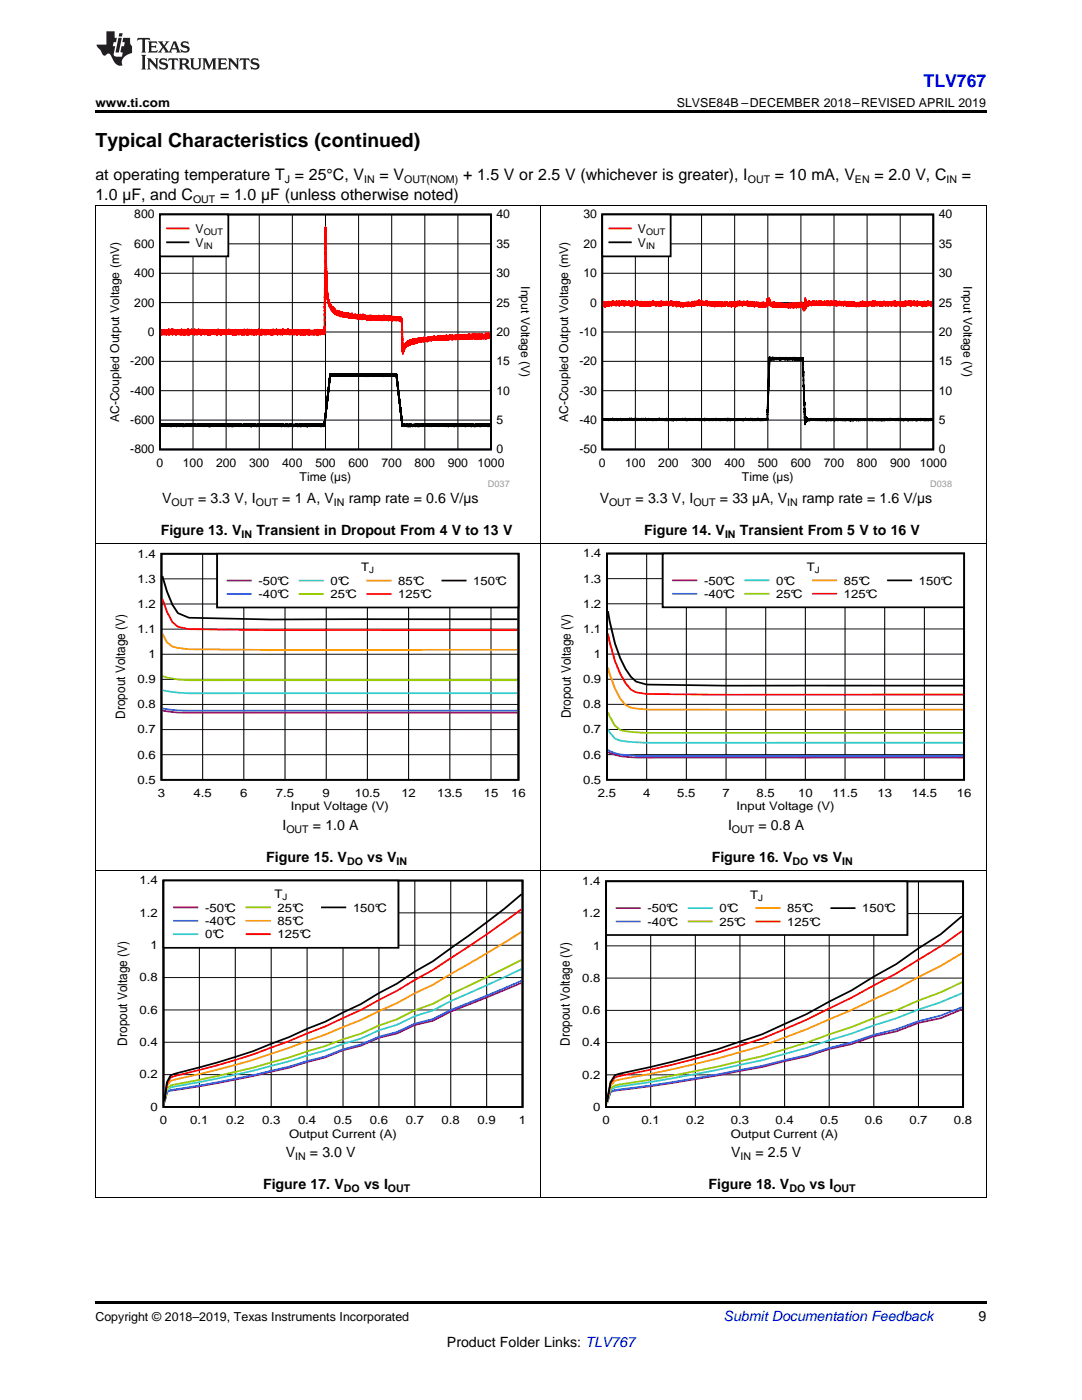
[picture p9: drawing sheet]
<svg xmlns="http://www.w3.org/2000/svg" width="216mm" height="279mm" viewBox="0 0 216 279" stroke-linecap="round" stroke-linejoin="round" font-family="sans-serif">
<defs><g id="words">
<text font-size="3.9" x="19" y="29.3">Typical Characteristics (continued)</text>
<text font-size="3.5" fill="#00f" x="184.3" y="17.3">TLV767</text>
<g font-size="3.2">
<text x="19" y="36">at operating temperature T = 25°C, V</text>
<text x="75.7" y="36">= V</text>
<text x="92.4" y="36">+ 1.5 V or 2.5 V (whichever is greater), I</text>
<text x="154.6" y="36">= 10 mA, V</text>
<text x="174.5" y="36">= 2.0 V, C</text>
<text x="191.9" y="36">=</text>
<text x="19" y="39.9">1.0 µF, and C</text>
<text x="43.9" y="39.9">= 1.0 µF (unless otherwise noted)</text>
</g>
<g font-size="2.8">
<text x="32.3" y="100.4">V</text>
<text x="39.5" y="100.4">= 3.3 V, I</text>
<text x="56.3" y="100.4">= 1 A, V</text>
<text x="69.6" y="100.4">ramp rate = 0.6 V/µs</text>
<text x="119.7" y="100.4">V</text>
<text x="126.8" y="100.4">= 3.3 V, I</text>
<text x="143.6" y="100.4">= 33 µA, V</text>
<text x="160.1" y="100.4">ramp rate = 1.6 V/µs</text>
<text x="32.1" y="106.8">Figure 13. V</text>
<text x="51.2" y="106.8">Transient in Dropout From 4 V to 13 V</text>
<text x="128.6" y="106.8">Figure 14. V</text>
<text x="147.6" y="106.8">Transient From 5 V to 16 V</text>
<text x="56.4" y="165.7">I</text>
<text x="62.4" y="165.7">= 1.0 A</text>
<text x="145.3" y="165.7">I</text>
<text x="151.3" y="165.7">= 0.8 A</text>
<text x="53.1" y="172">Figure 15. V</text>
<text x="73.3" y="172">vs V</text>
<text x="142" y="172">Figure 16. V</text>
<text x="162.2" y="172">vs V</text>
<text x="57" y="231">V</text>
<text x="61.8" y="231">= 3.0 V</text>
<text x="145.9" y="231">V</text>
<text x="150.7" y="231">= 2.5 V</text>
<text x="52.5" y="237.3">Figure 17. V</text>
<text x="72.6" y="237.3">vs I</text>
<text x="141.4" y="237.3">Figure 18. V</text>
<text x="161.5" y="237.3">vs I</text>
<text x="195.3" y="263.6">9</text>
<text x="89.2" y="268.9">Product Folder Links: TLV767</text>
</g>
<text font-size="2.8" fill="#0000c8" x="144.4" y="263.6">Submit Documentation Feedback</text>
<g font-size="2.6">
<text x="25" y="143.4" transform="rotate(-90 25 143.4)">Dropout Voltage (V)</text>
<text x="113.9" y="143.4" transform="rotate(-90 113.9 143.4)">Dropout Voltage (V)</text>
<text x="25.4" y="208.7" transform="rotate(-90 25.4 208.7)">Dropout Voltage (V)</text>
<text x="113.7" y="208.7" transform="rotate(-90 113.7 208.7)">Dropout Voltage (V)</text>
</g>
<g font-size="2.5">
<text x="19" y="21.4">www.ti.com</text>
<text x="135" y="21.4">SLVSE84B –DECEMBER 2018–REVISED APRIL 2019</text>
<text x="19" y="263.6">Copyright © 2018–2019, Texas Instruments Incorporated</text>
</g>
<g font-size="2.4">
<text x="26.8" y="43.6">800</text>
<text x="39" y="46.4">V</text>
<text x="99" y="43.6">40</text>
<text x="116.4" y="43.6">30</text>
<text x="127.3" y="46.4">V</text>
<text x="187.3" y="43.6">40</text>
<text x="26.8" y="49.5">600</text>
<text x="39" y="49.2">V</text>
<text x="99" y="49.5">35</text>
<text x="116.4" y="49.5">20</text>
<text x="127.3" y="49.2">V</text>
<text x="187.3" y="49.5">35</text>
<text x="26.8" y="55.3">400</text>
<text x="99" y="55.3">30</text>
<text x="104" y="57.1" transform="rotate(90 104 57.1)">Input Voltage (V)</text>
<text x="116.4" y="55.3">10</text>
<text x="187.3" y="55.3">30</text>
<text x="192.2" y="57.1" transform="rotate(90 192.2 57.1)">Input Voltage (V)</text>
<text x="26.8" y="61.2">200</text>
<text x="99" y="61.2">25</text>
<text x="117.8" y="61.2">0</text>
<text x="187.3" y="61.2">25</text>
<text x="29.5" y="67.1">0</text>
<text x="99" y="67.1">20</text>
<text x="115.6" y="67.1">-10</text>
<text x="187.3" y="67.1">20</text>
<text x="26" y="72.9">-200</text>
<text x="99" y="72.9">15</text>
<text x="115.6" y="72.9">-20</text>
<text x="187.3" y="72.9">15</text>
<text x="26" y="78.8">-400</text>
<text x="99" y="78.8">10</text>
<text x="115.6" y="78.8">-30</text>
<text x="187.3" y="78.8">10</text>
<text x="23.8" y="84.3" transform="rotate(-90 23.8 84.3)">AC-Coupled Output Voltage (mV)</text>
<text x="26" y="84.6">-600</text>
<text x="99" y="84.6">5</text>
<text x="113.4" y="84.3" transform="rotate(-90 113.4 84.3)">AC-Coupled Output Voltage (mV)</text>
<text x="115.6" y="84.6">-40</text>
<text x="187.3" y="84.6">5</text>
<text x="26" y="90.5">-800</text>
<text x="31.2" y="93.3">0</text>
<text x="36.5" y="93.3">100</text>
<text x="43.1" y="93.3">200</text>
<text x="49.7" y="93.3">300</text>
<text x="56.3" y="93.3">400</text>
<text x="62.9" y="93.3">500</text>
<text x="69.5" y="93.3">600</text>
<text x="76.1" y="93.3">700</text>
<text x="82.7" y="93.3">800</text>
<text x="89.3" y="93.3">900</text>
<text x="95.3" y="93.3">1000</text>
<text x="99" y="90.5">0</text>
<text x="115.6" y="90.5">-50</text>
<text x="119.5" y="93.3">0</text>
<text x="124.8" y="93.3">100</text>
<text x="131.4" y="93.3">200</text>
<text x="138" y="93.3">300</text>
<text x="144.6" y="93.3">400</text>
<text x="151.2" y="93.3">500</text>
<text x="157.8" y="93.3">600</text>
<text x="164.4" y="93.3">700</text>
<text x="171" y="93.3">800</text>
<text x="177.6" y="93.3">900</text>
<text x="183.5" y="93.3">1000</text>
<text x="187.3" y="90.5">0</text>
<text x="59.8" y="96">Time (µs)</text>
<text x="148" y="96">Time (µs)</text>
<text x="116.3" y="111.2">1.4</text>
<text x="161" y="114">T</text>
<text x="116.3" y="116.3">1.3</text>
<text x="140.5" y="116.7">-50°C</text>
<text x="140.5" y="119.3">-40°C</text>
<text x="154.9" y="116.7">0°C</text>
<text x="154.9" y="119.3">25°C</text>
<text x="168.4" y="116.7">85°C</text>
<text x="168.4" y="119.3">125°C</text>
<text x="183.4" y="116.7">150°C</text>
<text x="116.3" y="121.3">1.2</text>
<text x="116.3" y="126.3">1.1</text>
<text x="118.5" y="131.3">1</text>
<text x="116.3" y="136.3">0.9</text>
<text x="116.3" y="141.3">0.8</text>
<text x="116.3" y="146.4">0.7</text>
<text x="116.3" y="151.4">0.6</text>
<text x="116.3" y="156.4">0.5</text>
<text x="119.3" y="159.1">2.5</text>
<text x="128.3" y="159.1">4</text>
<text x="135.1" y="159.1">5.5</text>
<text x="144.2" y="159.1">7</text>
<text x="147" y="161.7">Input Voltage (V)</text>
<text x="151" y="159.1">8.5</text>
<text x="159.3" y="159.1">10</text>
<text x="166.1" y="159.1">11.5</text>
<text x="175.1" y="159.1">13</text>
<text x="181.9" y="159.1">14.5</text>
<text x="190.9" y="159.1">16</text>
<text x="27.8" y="176.5">1.4</text>
<text x="54.8" y="179.3">T</text>
<text x="27.8" y="183">1.2</text>
<text x="40.9" y="181.9">-50°C</text>
<text x="40.9" y="184.6">-40°C</text>
<text x="55.4" y="181.9">25°C</text>
<text x="55.4" y="184.6">85°C</text>
<text x="70.4" y="181.9">150°C</text>
<text x="30" y="189.4">1</text>
<text x="40.9" y="187.3">0°C</text>
<text x="55.4" y="187.3">125°C</text>
<text x="27.8" y="195.9">0.8</text>
<text x="27.8" y="202.3">0.6</text>
<text x="27.8" y="208.8">0.4</text>
<text x="27.8" y="215.2">0.2</text>
<text x="30" y="221.7">0</text>
<text x="31.9" y="224.4">0</text>
<text x="38" y="224.4">0.1</text>
<text x="45.1" y="224.4">0.2</text>
<text x="52.3" y="224.4">0.3</text>
<text x="57.7" y="227">Output Current (A)</text>
<text x="59.5" y="224.4">0.4</text>
<text x="66.6" y="224.4">0.5</text>
<text x="73.8" y="224.4">0.6</text>
<text x="81" y="224.4">0.7</text>
<text x="88.1" y="224.4">0.8</text>
<text x="95.3" y="224.4">0.9</text>
<text x="103.5" y="224.4">1</text>
</g>
<g font-size="2.3">
<text x="27.4" y="111.3">1.4</text>
<text x="27.4" y="116.3">1.3</text>
<text x="51.6" y="116.7">-50°C</text>
<text x="51.6" y="119.4">-40°C</text>
<text x="66" y="116.7">0°C</text>
<text x="66" y="119.4">25°C</text>
<text x="72.1" y="114">T</text>
<text x="79.5" y="116.7">85°C</text>
<text x="79.5" y="119.4">125°C</text>
<text x="94.4" y="116.7">150°C</text>
<text x="27.4" y="121.3">1.2</text>
<text x="27.4" y="126.3">1.1</text>
<text x="29.6" y="131.3">1</text>
<text x="27.4" y="136.3">0.9</text>
<text x="27.4" y="141.4">0.8</text>
<text x="27.4" y="146.4">0.7</text>
<text x="27.4" y="151.4">0.6</text>
<text x="27.4" y="156.4">0.5</text>
<text x="31.5" y="159.1">3</text>
<text x="38.6" y="159.1">4.5</text>
<text x="47.9" y="159.1">6</text>
<text x="55.1" y="159.1">7.5</text>
<text x="58.1" y="161.7">Input Voltage (V)</text>
<text x="64.4" y="159.1">9</text>
<text x="70.8" y="159.1">10.5</text>
<text x="80.1" y="159.1">12</text>
<text x="87.2" y="159.1">13.5</text>
<text x="96.5" y="159.1">15</text>
<text x="102" y="159.1">16</text>
<text x="116.2" y="176.7">1.4</text>
<text x="149.7" y="179.4">T</text>
<text x="116.2" y="183.1">1.2</text>
<text x="129.2" y="182.1">-50°C</text>
<text x="129.2" y="184.7">-40°C</text>
<text x="143.6" y="182.1">0°C</text>
<text x="143.6" y="184.7">25°C</text>
<text x="157.1" y="182.1">85°C</text>
<text x="157.1" y="184.7">125°C</text>
<text x="172.1" y="182.1">150°C</text>
<text x="118.3" y="189.5">1</text>
<text x="116.2" y="196">0.8</text>
<text x="116.2" y="202.4">0.6</text>
<text x="116.2" y="208.8">0.4</text>
<text x="116.2" y="215.3">0.2</text>
<text x="118.3" y="221.7">0</text>
<text x="120.2" y="224.4">0</text>
<text x="128" y="224.4">0.1</text>
<text x="136.9" y="224.4">0.2</text>
<text x="145.8" y="227">Output Current (A)</text>
<text x="145.8" y="224.4">0.3</text>
<text x="154.7" y="224.4">0.4</text>
<text x="163.6" y="224.4">0.5</text>
<text x="172.6" y="224.4">0.6</text>
<text x="181.5" y="224.4">0.7</text>
<text x="190.4" y="224.4">0.8</text>
</g>
<g font-size="2.1">
<text x="38.5" y="40.5">OUT</text>
<text x="56.8" y="36.6">J</text>
<text x="72.7" y="36.6">IN</text>
<text x="80.6" y="36.6">OUT(NOM)</text>
<text x="149.2" y="36.6">OUT</text>
<text x="170.6" y="36.6">EN</text>
<text x="188.9" y="36.6">IN</text>
<text x="34.2" y="101">OUT</text>
<text x="51" y="101">OUT</text>
<text x="66.6" y="101">IN</text>
<text x="121.5" y="101">OUT</text>
<text x="138.4" y="101">OUT</text>
<text x="157.1" y="101">IN</text>
<text x="48.2" y="107.3">IN</text>
<text x="144.7" y="107.3">IN</text>
<text x="57.1" y="166.3">OUT</text>
<text x="146" y="166.3">OUT</text>
<text x="69.3" y="172.6">DO</text>
<text x="79.1" y="172.6">IN</text>
<text x="158.2" y="172.6">DO</text>
<text x="168" y="172.6">IN</text>
<text x="58.9" y="231.6">IN</text>
<text x="147.8" y="231.6">IN</text>
<text x="68.6" y="237.9">DO</text>
<text x="77.4" y="237.9">OUT</text>
<text x="157.5" y="237.9">DO</text>
<text x="166.3" y="237.9">OUT</text>
</g>
<g font-size="1.8">
<text x="40.7" y="46.9">OUT</text>
<text x="128.9" y="46.9">OUT</text>
<text x="40.7" y="49.6">IN</text>
<text x="128.9" y="49.6">IN</text>
<text x="73.7" y="114.4">J</text>
<text x="162.6" y="114.4">J</text>
<text x="56.4" y="179.6">J</text>
<text x="151.3" y="179.8">J</text>
</g>
<g font-size="1.8" fill="#999">
<text x="97.4" y="97.1">D037</text>
<text x="185.6" y="97.1">D038</text>
</g>
</g></defs>
<path d="M19 259.7h177.8v.5h-177.8z" fill="#000"/>
<g fill="none" stroke="#000" stroke-width=".2">
<path d="M19.1 173.8v65.3M39.8 175.7v45.2M46.9 175.7v45.2M54.1 175.7v45.2M61.3 175.7v45.2M68.4 175.7v45.2M75.6 175.7v45.2M82.8 175.7v45.2M89.9 175.7v45.2M97.1 175.7v45.2M107.9 173.8v65.3M196.8 173.8v65.3"/>
<path d="M32.6 195.1h71.7M32.6 188.6h71.7M32.6 182.2h71.7M32.6 214.5h71.7M32.6 208h71.7M32.6 201.6h71.7M19 239.1h177.8"/>
</g>
<path d="M32.6 175.7h71.7v45.2h-71.7zM104.1 178.5a170.8 170.8 0 0 1-14.2 10.7l-3.5 2.7-3.6 2-3.6 2.4-3.6 1.9-3.6 2.2-7.1 3.5-3.6 1.4a136.7 136.7 0 0 1-26.5 9l-.7 .3-.8 1.4-.5 3.7" fill="none" stroke="#000" stroke-width=".36"/>
<path d="M104.1 196.1l-14.2 5.8-3.5 1.8-3.6 .9-3.6 1.7-3.6 .8-3.6 1.6-3.6 .9-3.5 1.4-3.6 1-3.6 1.1a235.5 235.5 0 0 1-23.6 4.6l-.8 .2-.5 2.1" fill="none" stroke="#800080" stroke-width=".36"/>
<path d="M104.1 195.7l-14.2 5.9-3.5 1.8-3.6 .9-3.6 1.7-3.6 .9-3.6 1.5-3.6 1-3.5 1.5-3.6 .9a178.7 178.7 0 0 1-25.1 5.4l-2.1 .3-.8 .3-.5 2.2" fill="none" stroke="#36f" stroke-width=".36"/>
<path d="M104.1 193.4l-14.2 6.4-3.5 1.9-3.6 1.1-3.6 1.7-3.6 1.1-3.6 1.7-3.6 1.1-3.5 1.3-3.6 1a219.3 219.3 0 0 1-27.2 6.3l-.8 .5-.5 2.5" fill="none" stroke="#3cc" stroke-width=".36"/>
<path d="M104.1 191.6l-14.2 6.8-3.5 2-3.6 1.2-3.6 1.8-3.6 1.3-3.6 1.6-3.6 1.1a206.5 206.5 0 0 1-34.3 9.2l-.8 .6-.5 2.7" fill="none" stroke="#9c0" stroke-width=".36"/>
<path d="M104.1 186l-7 4.3-10.7 6.2-3.6 1.7-3.6 2-7.2 3.4-3.6 1.4a183.7 183.7 0 0 1-32.2 10.2l-2.1 .5-.8 1-.5 3.1" fill="none" stroke="#f90" stroke-width=".36"/>
<path d="M104.1 181.5a275 275 0 0 1-17.7 12.1l-7.2 4.1-7.2 3.9-7.1 3.3-3.6 1.3a165.7 165.7 0 0 1-27.2 8.8l-.8 1.2-.5 3.5" fill="none" stroke="#f00" stroke-width=".36"/>
<path d="M32.6 175.7h46.9v13.5h-46.9z" fill-rule="evenodd" fill="#fff"/>
<path d="M32.6 175.7h46.9v13.5h-46.9zM120.9 175.9h71.3v45h-71.3zM64.3 181.1h4.6M192 182.8l-4.3 3.7-4.4 2.8-4.5 3.1-4.4 2.5-4.5 2.8-8.9 4.7-8.9 4a200.6 200.6 0 0 1-28.5 7.9l-.9 .3-.9 1.4-.7 3.9" fill="none" stroke="#000" stroke-width=".36"/>
<path d="M34.7 181.1h4.7M192 201.4l-4.3 1.8-4.4 .9-4.5 1.7-4.4 1-4.5 1.6-4.4 1-4.5 1.4a305.4 305.4 0 0 1-36.5 6.7l-1.8 .2-.9 .2-.7 2.3" fill="none" stroke="#800080" stroke-width=".36"/>
<path d="M34.7 183.8h4.7M192 201l-4.3 1.7-4.4 1.1-4.5 1.6-4.4 1.1-4.5 1.5-4.4 1.1-4.5 1.4a323.6 323.6 0 0 1-38.3 7l-.9 .3-.7 2.3" fill="none" stroke="#36f" stroke-width=".36"/>
<path d="M34.7 186.4h4.7M192 198.2l-4.3 1.8-4.4 1.5-4.5 1.7-4.4 1.4a216 216 0 0 1-40.1 10.6l-11.6 1.8-.9 .5-.7 2.6" fill="none" stroke="#3cc" stroke-width=".36"/>
<path d="M49.2 181.1h4.6M192 196l-4.3 2-4.4 1.7-4.5 1.9-4.4 1.6-4.5 1.8-4.4 1.4a164.8 164.8 0 0 1-22.3 6.5l-13.4 2.6-7.1 1.1-.9 .7-.7 2.8" fill="none" stroke="#9c0" stroke-width=".36"/>
<path d="M49.2 183.8h4.6M192 190.2l-4.3 2.6-8.9 4.6-4.4 2a267.3 267.3 0 0 1-22.3 9.3 265.1 265.1 0 0 1-29.4 7l-.9 1-.7 3.3" fill="none" stroke="#f90" stroke-width=".36"/>
<path d="M49.2 186.4h4.6M192 185.8l-4.3 3a214 214 0 0 1-35.6 18.5 230.9 230.9 0 0 1-29.4 7.7l-.9 1.2-.7 3.7" fill="none" stroke="#f00" stroke-width=".36"/>
<g fill="none" stroke="#000" stroke-width=".2">
<path d="M129.8 175.9v45M138.7 175.9v45M147.6 175.9v45M156.6 175.9v45M165.5 175.9v45M174.4 175.9v45M183.3 175.9v45M120.9 195.2h71.3M120.9 188.8h71.3M120.9 182.3h71.3M120.9 214.5h71.3M120.9 208.1h71.3"/>
<path d="M120.9 201.6h71.3"/>
</g>
<path d="M120.9 175.9h60.2v10.7h-60.2z" fill-rule="evenodd" fill="#fff"/>
<path d="M32.2 110.5h71.3v45.1h-71.3zM32.4 114.9l.9 3.1 1.1 2.7 1.1 1.7 2.2 .9 16.4 .3h49.2M120.9 175.9h60.2v10.7h-60.2zM165.9 181.2h4.6" fill="none" stroke="#000" stroke-width=".36"/>
<path d="M32.4 141.8l3.1 .4h2.2h65.6M123 181.2h4.7" fill="none" stroke="#800080" stroke-width=".36"/>
<path d="M32.4 141.4l3.1 .4h2.2h65.6M123 183.9h4.7" fill="none" stroke="#36f" stroke-width=".36"/>
<path d="M32.4 137.7l2 .4 3.3 .3h65.6M137.4 181.2h4.6" fill="none" stroke="#3cc" stroke-width=".36"/>
<path d="M32.4 134.9a20.5 20.5 0 0 0 5.3 .9l65.6-.1M137.4 183.9h4.6" fill="none" stroke="#9c0" stroke-width=".36"/>
<path d="M32.4 126.5l.9 1.7 1.1 .8 1.1 .3 2.2 .3 16.4 .1h49.2M150.9 181.2h4.7" fill="none" stroke="#f90" stroke-width=".36"/>
<path d="M32.4 119.5l.9 2.6 1.1 2.1 1.1 .9 2.2 .5 16.4 .2h49.2M150.9 183.9h4.7" fill="none" stroke="#f00" stroke-width=".36"/>
<g fill="none" stroke="#000" stroke-width=".2">
<path d="M19.1 108.5v65.3M32.2 115.5h71.3M40.4 110.5v45.1M48.6 110.5v45.1M56.9 110.5v45.1M65.1 110.5v45.1M73.3 110.5v45.1M81.5 110.5v45.1M89.8 110.5v45.1M98 110.5v45.1M107.9 108.5v65.3M196.8 108.5v65.3"/>
<path d="M32.2 135.6h71.3M32.2 130.6h71.3M32.2 125.6h71.3M32.2 120.5h71.3M32.2 150.6h71.3M32.2 145.6h71.3M32.2 140.6h71.3M19 173.8h177.8"/>
</g>
<path d="M43.3 110.5h60.2v10.7h-60.2z" fill-rule="evenodd" fill="#fff"/>
<path d="M43.3 110.5h60.2v10.7h-60.2zM88.3 115.9h4.6M121.1 110.5h71.3v45.1h-71.3zM121.3 122a34.1 34.1 0 0 0 3.5 11.5l1.1 1.5 1 1 2.1 .6 15.9 .2h47.3" fill="none" stroke="#000" stroke-width=".36"/>
<path d="M45.4 115.9h4.6M121.3 150.1a11.9 11.9 0 0 0 5.6 1.1h65.3" fill="none" stroke="#800080" stroke-width=".36"/>
<path d="M45.4 118.5h4.6M121.3 149.6a10.7 10.7 0 0 0 5.6 1.2l65.3 .1" fill="none" stroke="#36f" stroke-width=".36"/>
<path d="M59.8 115.9h4.6M121.3 145.5a3.5 3.5 0 0 0 3.5 2.5l4.2 .2h63.2" fill="none" stroke="#3cc" stroke-width=".36"/>
<path d="M59.8 118.5h4.6M121.3 142.1l1.4 2.7 1.1 .9 3.1 .5 2.1 .1 63.2-.1" fill="none" stroke="#9c0" stroke-width=".36"/>
<path d="M73.3 115.9h4.6M121.3 133.2a17.1 17.1 0 0 0 3.5 7.5l1.1 .5 3.1 .4h63.2" fill="none" stroke="#f90" stroke-width=".36"/>
<path d="M73.3 118.5h4.6M121.3 126.4a27.3 27.3 0 0 0 3.5 9.9l1.1 1.3 1 .6 2.1 .3 15.9 .2 47.3-.1" fill="none" stroke="#f00" stroke-width=".36"/>
<g fill="none" stroke="#000" stroke-width=".2">
<path d="M121.1 115.5h71.3M129 110.5v45.1M137 110.5v45.1M144.9 110.5v45.1M152.8 110.5v45.1M160.7 110.5v45.1M168.6 110.5v45.1M176.5 110.5v45.1M184.5 110.5v45.1M121.1 135.6h71.3M121.1 130.5h71.3M121.1 125.5h71.3"/>
<path d="M121.1 120.5h71.3M121.1 150.6h71.3M121.1 145.6h71.3M121.1 140.6h71.3"/>
</g>
<path d="M132.2 110.5h60.2v10.7h-60.2z" fill-rule="evenodd" fill="#fff"/>
<path d="M132.2 110.5h60.2v10.7h-60.2zM177.2 115.8h4.6" fill="none" stroke="#000" stroke-width=".36"/>
<path d="M134.3 115.8h4.6" fill="none" stroke="#800080" stroke-width=".36"/>
<path d="M134.3 118.5h4.6" fill="none" stroke="#36f" stroke-width=".36"/>
<path d="M148.7 115.8h4.6" fill="none" stroke="#3cc" stroke-width=".36"/>
<path d="M148.7 118.5h4.6" fill="none" stroke="#9c0" stroke-width=".36"/>
<path d="M162.2 115.8h4.7" fill="none" stroke="#f90" stroke-width=".36"/>
<path d="M162.2 118.5h4.7" fill="none" stroke="#f00" stroke-width=".36"/>
<g fill="none" stroke="#000" stroke-width=".2">
<path d="M19.1 41.1v67.4M31.9 54.5h66.1M31.9 48.7h66.1M38.5 42.8v46.9M45.1 42.8v46.9M51.7 42.8v46.9M58.3 42.8v46.9M64.9 42.8v46.9M71.6 42.8v46.9M78.2 42.8v46.9M84.8 42.8v46.9M91.4 42.8v46.9"/>
<path d="M107.9 41.1v67.4M196.8 41.1v67.4M31.9 78h66.1M31.9 72.1h66.1M31.9 66.3h66.1M31.9 60.4h66.1M31.9 83.8h66.1M19 108.5h177.8"/>
</g>
<path d="M31.9 42.8h66.1v46.9h-66.1zM97.8 84.8v.2v-.3l-.1 .3v-.3v.4v-.3v.2l-.1-.3v.4v-.4v.4l-.1-.4-.1 .4v-.4v.4l-.1-.4v.4l-.1-.4-.1 .3v-.3v.3l-.1-.3-.1 .3v-.3v.3v-.3v.3l-.1-.3v.3l-.1-.3-.1 .3v-.3l-.1 .3-.1-.3v.3l-.1-.2-.1 .2v-.3v.3v-.3l-.1 .3v-.3l-.1 .3-.1-.3v.4v-.4l-.1 .3-.1-.3v.4l-.1-.4-.1 .3-.1-.3v.3v-.3l-.1 .3v-.2l-.1 .2v-.2v.2l-.1-.3v.4v-.4l-.1 .4v-.4v.3v-.3l-.1 .3-.1-.3-.1 .4v-.3v.2v-.2v.2l-.1-.2v.2v-.3l-.1 .3v-.3v.3l-.1-.4v.4v-.2l-.1 .2v-.3l-.1 .3v-.3v.4l-.2-.4v.4v-.4v.4l-.1-.4v.3l-.1-.3v.4v-.4v.3l-.1-.3-.1 .3-.1-.3v.3v-.3v.3v-.3l-.1 .3v-.2l-.2 .2v-.2v.3v-.3v.2v-.2l-.1 .2-.1-.3-.1 .4v-.5l-.1 .5v-.4v.3v-.3v.4v-.4v.3v-.2l-.1 .2-.1-.3v.3v-.3l-.1 .3v-.3v.3l-.1-.3v.3l-.1-.3v.3l-.2-.3v.3v-.3v.3v-.3l-.1 .3v-.3l-.1 .4v-.4v.3l-.1-.3-.1 .3-.1-.2v.3l-.1-.4-.1 .3-.1-.3v.3l-.1-.2v.3v-.4v.4l-.1-.5v.4l-.1-.3-.1 .3v-.3l-.1 .3-.1-.3v.4v-.4l-.1 .4v-.4l-.1 .4-.1-.4-.1 .3v-.3v.3l-.1-.3v.3l-.1-.2v.2l-.1-.3-.1 .3v-.3l-.1 .3v-.3l-.1 .3v-.3v.3l-.2-.3v.4l-.1-.4v.3v-.2v.2l-.2-.3v.3v-.3v.3v-.3v.4l-.1-.4v.4l-.1-.4v.4v-.4l-.1 .3v-.3v.3l-.1-.3-.1 .4-.1-.4v.3l-.1-.3v.3l-.1-.3-.1 .3v-.3l-.1 .3v-.3v.3l-.2-.3v.3v-.2l-.1 .2v-.2v.2v-.3v.3l-.1-.3v.3l-.1-.3v.4v-.4l-.1 .3-.1-.3v.3l-.1-.2v.3l-.1-.4v.3l-.1-.3v.3v-.3l-.1 .3v-.3v.3v-.2l-.1 .2-.1-.3v.3v-.3v.3v-.3l-.1 .3v-.3v.3l-.1-.3-.1 .3-.1-.3v.3l-.1-.3v.3v-.3l-.1 .3v-.2l-.1 .2v-.4l-.1 .5v-.4v.3l-.1-.2-.1 .2v-.3l-.1 .3-.1-.3v.4v-.4l-.1 .3v-.3l-.1 .4v-.4l-.1 .3-.1-.3v.3v-.2v.2l-.1-.3v.3l-.1-.3v.3v-.3v.3l-.1-.3v.3l-.1-.3v.4v-.4l-.1 .3-.1-.3-.1 .3v-.3v.3v-.4v.4l-.1-.3v.3v-.3l-.1 .3v-.4l-.1 .5v-.3v.2l-.1-.2v.3l-.1-.3v.2l-.1-.3v.3v-.3l-.1 .3v-.3v.3l-.1-.2-.1 .2v-.2v.2l-.1-.3v.4v-.4l-.1 .4-.1-.4v.3v-.4l-.1 .5v-.4l-.1 .3-.1-.3v.3v-.3l-.1 .4v-.4l-.1 .4v-.3l-.1 .2v-.2v.3l-.1-.3v.2l-.1-.2-.1 .2v-.3l-.1 .3v-.2v.3l-.1-.4-.1 .3-.1-.3-.1 .3v-.3v.3l-.1-.3-.1 .4-.1-.4v.4v-.4l-.1 .4-.1-.3v.3l-.1-.4-.1 .3v-.3v.3v-.3v.4l-.1-.4v.3l-.1-.3-.1 .4v-.3v.2l-.1-.2v.2l-.1-.3v.3v-.3v.3l-.1-.3v.3l-.1-.3-.1 .3v-.3l-.1 .3-.1-.3v.4l-1.2-10.4v.3l-.1-.3-.1 .3v-.2v.2l-.1-.3-.1 .3-.1-.3-.1 .3v-.3v.3l-.1-.2v.2l-.1-.2v.2v-.3v.3l-.1-.3-.1 .3v-.3v.3l-.1-.2v.2v-.2l-.1 .2-.1-.3-.1 .3v-.2v.2v-.2v.2l-.1-.2v.3v-.4l-.1 .3-.1-.2-.1 .2v-.3v.4l-.1-.3-.1 .2-.1-.3v.3v-.3l-.1 .3v-.3v.3l-.1-.3-.1 .3v-.3l-.1 .4-.1-.4v.3l-.1-.3v.3l-.1-.3v.3v-.2l-.1 .1v-.2v.3v-.2v.2v-.3l-.1 .3v-.2v.2l-.1-.3-.1 .3v-.2l-.1 .2v-.3v.2v-.1l-.1 .1-.1-.1v.1v-.2v.3v-.2l-.1 .2v-.3l-.1 .3v-.2l-.1 .1v-.2l-.1 .3-.1-.2v.2l-.1-.3v.3v-.3l-.1 .3v-.3v.3v-.2v.2v-.3v.3l-.1-.2-.1 .2v-.2l-.1 .2v-.3v.4v-.3l-.1 .2-.1-.3-.1 .3v-.3v.3l-.1-.3-.1 .3-.1-.3v.3v-.3l-.1 .3v-.3l-.1 .3v-.3l-.1 .3-.1-.3-.1 .3v-.3v.3l-.1-.3v.4l-.1-.4v.3l-.1-.3-.1 .3v-.3l-.1 .3v-.2l-.1 .3v-.4v.3l-.1-.3v.3v-.2l-.1 .2-.1-.2v.2v-.3v.3l-.1-.3v.3l-.1-.3v.3l-.1-.2v.2l-.1-.3v.3l-.1-.3v.2l-.1-.1-.1 .2v-.3l-.1 .3-.1-.2v.2v-.2l-.1 .2v-.2l-.1 .2v-.3v.3l-.1-.3v.3l-.1-.3-.1 .3v-.3l-.1 .3v-.3l-.1 .3v-.3v.3l-.1-.2-.1 .2v-.3v.3l-.1-.2-.1 .2v-.3v.3l-.1-.3-.1 .3v-.3v.3l-.1-.3v.3l-.1-.3v.3v-.3l-.1 .3v-.3v.3v-.3v.2l-.1-.2v.3v-.3l-.1 .3v-.3l-.2 .3v-.3v.3l-.1-.3v.3l-.1-.2v.3l-.1-.3v.2v-.3l-.1 .3v-.2l-.1 .2v-.3v.3l-.1-.3v.2l-.1-.2v.3l-.1-.3v.3v-.2l-.1 .2-.1-.3v.3v-.3l-.1 .3v-.3v.2v-.2l-.1 .3-.1-.3v.3v-.2l-.1 .1v-.2v.3l-.1-.3-.2 .3v-.3v.3l-.1-.3-.1 .3-.1-.3v.3v-.2l-.1 .2-.1-.3-.1 .3v-.3v.3l-.1-.3v.3l-.1-.3v.3l-.1-.3-.1 .3v-.3l-.1 .3-.1-.3-.1 .2v-.1l-.1 .1v-.2l-.1 .2v-.2l-.1 .3v-.4v.4v-.3l-.1 .3v-.3l-.1 .3v-.2l-.1 .2v-.3l-.1 .3v-.3l-.1 .3v-.3l-1.2 10.3v-.3v.3v-.2l-.1 .2-.1-.2v.3l-.1-.4v.4l-.1-.4v.4l-.1-.3v.2l-.1-.3v.4v-.4l-.1 .4v-.4v.3l-.1-.3-.1 .3-.1-.3v.3v-.3l-.1 .3-.1-.3v.4l-.1-.3v.3v-.4v.3l-.1-.3v.3l-.1-.3-.1 .3v-.3v.3l-.1-.3v.3v-.3l-.2 .3v-.3l-.1 .4-.1-.4v.3v-.3v.3l-.1-.3-.1 .3v-.3v.3l-.1-.3v.3v-.2v.2l-.1-.3v.3l-.1-.3-.1 .3v-.3v.3v-.3l-.1 .3v-.3v.4v-.4l-.1 .3-.1-.3v.3v-.2v.2l-.1-.3-.1 .3v-.3v.3v-.3l-.1 .3-.1-.3v.4v-.3l-.1 .2v-.3l-.1 .4v-.4v.3l-.1-.3-.1 .3v-.3v.4l-.1-.4v.3l-.1-.3v.3l-.1-.3v.3l-.1-.2v.3v-.4l-.1 .3-.1-.3-.1 .3v-.2v.2v-.3l-.1 .3v-.3l-.1 .4v-.4v.3l-.1-.2v.2v-.3l-.1 .3v-.3l-.1 .4v-.3v.2l-.1-.2v.2v-.2v.2l-.1-.3-.1 .4v-.4l-.1 .4v-.3l-.1 .2-.1-.2v.2v-.3l-.1 .3v-.3l-.1 .3v-.3l-.1 .3v-.2l-.1 .2v-.2l-.2 .2v-.2v.3v-.4l-.1 .3-.1-.3v.4v-.4v.3l-.1-.3-.1 .3v-.3v.3v-.3l-.1 .4v-.4l-.1 .3-.1-.3-.1 .4-.1-.4-.1 .4-.1-.4-.1 .3v-.3l-.1 .3v-.3l-.1 .4v-.4l-.1 .3v-.3l-.1 .4v-.3v.3l-.1-.3v.3v-.3v.2l-.1-.2-.1 .2v-.3v.3l-.1-.3-.1 .3v-.3l-.1 .4-.1-.4v.4v-.4l-.2 .4v-.4l-.1 .3v-.3l-.1 .3-.1-.3v.3v-.3v.4v-.4l-.1 .4-.1-.4-.1 .4-.1-.4v.3v-.3v.3l-.1-.3v.3l-.1-.3v.3l-.1-.3v.3v-.3v.3l-.1-.3-.1 .3v-.2v.2l-.1-.3-.1 .3-.1-.3-.1 .3v-.3v.3l-.1-.3v.3v-.3l-.1 .3-.1-.3v.3v-.3l-.2 .3v-.3v.3v-.3l-.1 .3v-.3l-.1 .4v-.4l-.1 .4v-.4v.3v-.3l-.1 .3-.1-.3v.3l-.2-.3v.3v-.3v.3l-.1-.3-.1 .3v-.3l-.1 .3v-.3l-.1 .4-.1-.4-.1 .3v-.3v.4v-.4l-.1 .3v-.3v.3l-.1-.3-.1 .3v-.2v.2l-.1-.3-.1 .3-.1-.3v.3l-.1-.3-.1 .3v-.2v.2v-.2l-.1 .2v-.3v.4l-.1-.4-.1 .4-.1-.5v.4l-.1-.2v.2v-.2v.2v-.3v.3l-.1-.3v.4v-.3v.2v-.2v.2l-.1-.2-.1 .2v-.2v.3l-.1-.4-.1 .4-.1-.4-.1 .4v-.4v.3l-.1-.3v.3v-.3l-.1 .3v-.3v.3l-.1-.3v.3v-.3l-.1 .4v-.4l-.1 .4v-.4v.3l-.1-.2v.3l-.1-.4v.3l-.1-.3v.4l-.1-.4-.1 .3-.1-.3v.3v-.3v.3l-.1-.3v.3l-.1-.3-.1 .3-.1-.3-.1 .3v-.2v.2v-.4v.4v-.3l-.1 .3v-.3l-.1 .3v-.3v.3v-.2l-.1 .2v-.3v.3v-.3v.3l-.1-.3v.3l-.1-.2v.2l-.1-.2v.3l-.1-.4-.1 .3v-.3v.3l-.1-.3-.1 .3v-.2v.2l-.1-.3v.3v-.3v.3v-.3l-.2 .3v-.2v.3l-.1-.4v.3v-.3l-.1 .3-.1-.3-.1 .3v-.3v.3l-.1-.3-.1 .3v-.3l-.1 .3v-.3v.4v-.4l-.1 .4-.1-.4-.1 .4v-.4l-.1 .4v-.4v.3l-.1-.3v.3v-.3l-.1 .3v-.3v.4l-.1-.4v.4v-.4v.3v-.3v.3l-.1-.2-.1 .2v-.3v.3v-.3v.4l-.1-.4v.4v-.4v.3v-.3l-.1 .3v-.3v.3v-.3l-.1 .4-.1-.4v.4l-.1-.4-.1 .3v-.3l-.1 .3v-.3l-.2 .3v-.2v.3v-.4l-.1 .3-.1-.3-.1 .3v-.3v.4v-.4v.4l-.1-.4-.1 .3v-.3v.3v-.3l-.1 .3-.1-.3v.3v-.3l-.1 .4-.1-.4v.3v-.3v.3l-.1-.3-.1 .3v-.3l-.1 .3v-.3v.3l-.1-.3v.3l-.1-.3v.3v-.2l-.1 .2v-.3v.3l-.1-.3v.3l-.1-.3v.4v-.4l-.1 .4-.1-.4v.3v-.2l-.1 .2-.1-.3v.3v-.3l-.1 .3v-.3v.3v-.2v.2l-.1-.2v.2v-.3l-.1 .3v-.3l-.1 .3v-.3v.3l-.1-.3v.3v-.3v.3l-.1-.3-.1 .3v-.3l-.1 .3v-.3v.3l-.1-.3-.1 .3v-.3l-.1 .4v-.4l-.1 .4-.1-.4v.3v-.2v.3l-.1-.4v.4v-.4v.3l-.1-.3-.1 .3v-.3v.4v-.4l-.1 .3-.1-.3v.3v-.3l-.1 .3-.1-.3-.1 .4v-.4v.3v-.3v.3l-.1-.3v.3l-.1-.3v.4l-.2-.5v.5l-.1-.4v.3v-.3l-.1 .3v-.4v.4l-.1-.3-.1 .3v-.3v.3l-.1-.2-.1 .2v-.4l-.1 .4v-.3l-.1 .3v-.3l-.1 .3v-.3v.3l-.1-.3-.1 .4-.1-.4v.3v-.3l-.1 .3v-.2v.2l-.1-.2-.1 .2v-.3l-.1 .3v-.3l-.1 .4v-.3l-.1 .2-.1-.3v.3v-.3v.3v-.3v.2l-.1-.2v.3l-.1-.3v.3v-.3v.3l-.1-.3-.1 .3v-.3l-.1 .3-.1-.3v.3l-.1-.3v.4v-.4l-.1 .3v-.3v.3v-.3v.3v-.2l-.1 .2v-.2l-.1 .2v-.2v.2v-.3v.3l-.1-.3-.1 .3v-.3v.3l-.1-.3v.3v-.3l-.1 .3-.1-.3v.3l-.1-.3v.3v-.3l-.1 .3-.1-.2v.2l-.1-.3v.4l-.1-.4v.4v-.4l-.1 .3-.1-.3v.4v-.4v.4l-.1-.4-.1 .3-.1-.3v.4v-.4v.3l-.1-.3-.1 .3-.1-.4-.1 .5v-.4v.3l-.1-.3v.3l-.1-.2v.2v-.3l-.1 .3v-.3v.3l-.1-.3v.3l-.1-.3v.3l-.1-.3v.4v-.3l-.1 .3v-.5v.5l-.1-.4v.3l-.1-.3v.3l-.1-.3v.3v-.2l-.1 .2-.1-.2v.2v-.3l-.1 .3v-.3v.3v-.3v.3v-.3l-.1 .3-.2-.3v.3v-.3l-.1 .4-.1-.4v.3v-.3v.3l-.1-.3v.3v-.3l-.1 .4-.1-.4v.3v-.3v.3l-.1-.3-.1 .3v-.3v.3l-.2-.3v.4v-.3l-.1 .2-.1-.3v.3v-.3v.3l-.1-.3v.3v-.3v.3l-.1-.3-.1 .3v-.3v.3l-.1-.3-.1 .3-.1-.3-.1 .3-.1-.3-.1 .3v-.3v.3v-.3l-.1 .3" fill="none" stroke="#000" stroke-width=".35"/>
<path d="M32.1 66.7l.1-.8v.9l.1-1v1l.1-.8v.7v-.6l.1 .6v-.6v.5v-.7l.1 .9v-.9v.7v-.7v.8l.1-.7 .1 .7v-.7v.7l.1-.7v.7v-.8v.8l.1-.7v.7l.1-.8v.7v-.7v.7l.1-.7v.9l.1-.9 .1 .8v-.8v.8v-.8l.1 .8 .1-1 .1 .9v-.9v1.1l.2-.9v.7l.1-.7v.7l.1-.7v.7l.1-.6v.7l.1-1 .1 1.1 .1-1.1 .1 .9 .1-.8v1l.1-.9 .1 .8v-.7v.7l.1-.7v.7v-.7v.8l.1-1 .1 1v-.9v.7l.1-.7v.8v-.8l.1 .8v-.7l.1 .7v-.7v.6v-.6l.1 .6v-.7v.7l.1-.6v.8v-.8l.1 .6v-.7v.8l.1-.9v.9l.1-.7v.8v-.8l.1 .6v-.7v.7v-.7v.8v-.7l.1 .8 .1-1.1 .1 1v-.7v.7v-.8v.9v-.8l.1 .6v-.7l.1 .7v-.7l.1 .9 .1-1v.9l.1-.8v.8l.1-.8v.7v-.6v.7v-.8l.1 .9v-.9l.1 .7v-.8v.8l.1-.7 .1 .8v-.8v.9l.1-1.1v1l.1-1v1.2l.1-1v.8v-.8v.7v-.7l.1 .8 .1-.7v.6v-.7l.1 .8v-.8l.1 .7 .1-.7v.7v-.9l.2 1v-.9v.8v-.8l.1 .8v-.7v.8l.1-.9v.9l.1-.8v.9l.1-1.1 .1 1.1v-.9v.8l.1-.9v.9v-.8l.1 .7v-.8l.1 .9 .1-.8v.9v-.9l.1 .7 .1-.8v.7v-.7l.1 .9v-1v.9l.1-.5v.6l.1-.7v.6v-.7l.1 .7v-.8l.1 .8v-.8l.1 1v-.8l.2 .6v-.6v.7l.1-.9 .1 .9v-.7v.6l.1-.6v.6v-.5l.1 .5v-.6v.7v-.9l.1 .8v-.7v.9l.1-.8v.7l.1-.8v.8l.1-.8v.7l.1-.7v.8v-.7l.1 .7v-.8l.1 .7v-.8l.1 1.1 .1-1v.7v-.5v.5l.2-.7v.9v-1l.1 1v-.8v.8l.1-.8v.7v-.6v.6v-.7l.1 .7v-.8l.1 .8v-.7v.7l.1-.8v.7l.1-.6v.6v-.7l.1 .8v-.8v.7l.1-.6v.6l.1-.7v.6v-.6v.7v-.7v.8v-.8l.1 .7 .1-.7v.9l.1-.9v.8v-.8v.7l.1-.6v.7l.1-.8v.7v-.8l.1 1.1v-1v.7l.1-.7 .1 .7v-.9v.9v-.8v.9l.1-1v.9v-.7v.6v-.6l.1 .7v-.7l.1 .8v-.6v.6v-.7v.6v-.6l.1 .6v-.6l.1 .8v-1l.1 1v-.9l.1 .9v-.9v.9l.1-.7v.5v-.8l.1 .9v-.7v.7l.1-.9v.9l.1-.7v.7v-.7v.7l.1-.7v.6v-.6v.6v-.7l.1 .7v-.7l.1 .8v-.6l.1 .6v-.9l.2 1v-.8v.6v-.6l.1 .6 .1-.6v.6v-.6l.1 .6v-.7v.8l.1-.9 .1 .8v-.8v.8v-.7l.1 .7v-.7l.1 .6v-.7v.7v-.7v.8l.1-.7v.7l.1-.6v.6v-.7v.7l.1-.7 .1 .8v-.7l.1 .6v-.7v1l.1-.9v.7l.1-.7 .1 .7 .1-.8v.8v-.8v1l.1-1.1 .1 1v-1v1l.1-.9 .1 .9v-1v.9l.1-.8v.8v-.7v.6l.1-.6v.6v-.7l.1 .9 .1-.9 .1 .9v-.8l.1 .7 .1-.8v.7v-.7l.1 .7v-.8v.9l.1-.7v.7l.1-.7v.8l.1-.9 .1 1 .1-1v.9v-.8v.7l.1-.7v.7l.1-.6v.7v-.7v.7v-1.1l.1 1 .1-.8 .1 .8 .1-.8v.7v-.7l.1 .8v-.7v.9l.1-1.2 .1 1.1 .1-.8 .1 .8 .1-.8v.6v-.8v.9l.1-.8v.8l.1-.7v.6v-.6l.1 .7v-.7l.1 .8v-1l.2 1v-.9v.8l.1-.8v.8l.1-.7 .1 .7v-.7v.8v-1v.9l.1-.8v.9v-.8v.7v-.7l.1 .7 .1-.6v.7l.1-1v.9l.1-.8v.9l.1-.9 .1 .7v-.7l.1 .7v-.7l.1 .6v-.6v.7l.1-.6v.5v-.8v.9l.1-.6v.7l.1-.8 .1 .9v-.8l.1 .7v-.8v.9l.2-.9v1l.1-1.1v.9v-.8l.1 .7v-.6l.1 .8 .1-1v.8l.1-.7 .1 .8v-.6v.7v-.8l.1 .8v-.8l.1 .7v-.9v.9l.1-.8v.9v-.8v.7l.1-.8 .1 .8v-.7l.1 .6v-.8l.1 .9v-.8v.8v-.6l.1 .6v-.7v.7l.1-.8v.8l.1-.7v.7l.1-.7 .1 .7v-.6v.6v-.9l.1 1 .1-.9 .1 1v-.9l.1 .8v-.7v.6v-.8l.1 .8v-1v1l.1-.8v.8l.1-.8 .1 .8 .1-.8v.8l.1-.7 .1 .6v-.9v.9l.1-.8v.8v-.7l.1 .8 .1-.7v.8v-.9l.1 .8v-.7l.1 .6v-.6l.1 .6v-.7v.8l.1-.8v.8l.1-.9v1l.1-.9v.6v-.6l.1 .8 .1-.9v.9l.1-.8v.9l.1-1.1 .1 .9v-.8l.1 .8 .1-.7v.7l.1-.6v.6v-.7l.1 .8 .1-.9v.8v-.7l.1 .8 .1-.7v.7v-.8l.1 .8v-.9v.9l.1-.9v.8v-.6l.1 .4v-.7v.8v-.8v.9l.1-.7 .1 .9 .1-.9v.7l.1-.7v.8l.1-.8v.7v-.5v.7v-.8l.1 .7v-.7l.1 .5v-.7l.1 .8v-.7v.7l.1-.7v.7v-.8v.8l.1-.7 .1 .9v-.7v.5l.1-.7v.8l.1-.8v.7v-.6v.8l.1-.9 .1 .8v-.6v.6l.1-.8 .1 .8v-.8l.1 1v-1v.6l.1-.5v.6v-.6l.1 .7 .1-.8v.8v-.8v.8l.1-.7 .1 .6v-.6v.7v-.7l.1 .8v-.9l.1 .9v-.9v.8v-.8l.1 .8v-.7v.8l.1-.9 .1 .8v-.9v1l.1-.8 .1 .8v-.7v.6v-.8v.9l.1-.8v.7l.1-.7 .1 .8v-1l.1 1.1v-1l.1 .9v-.9l.1 .9v-.9v.8v-.7l.1 .7v-.7v.7v-.6v.6l.1-.7v.7l.1-.8v.9l.1-.8v.8l.1-.8v.8v-1v.9l.1-.8v.8v-.7l.1 .9v-.9v.7l.1-.7 .1 .7 .1-.8 .1 .9 .1-.7v.7v-.8v.7v-.7l.1 .6v-.6v.6l.1-.6 .1 .7v-.7v.8l.1-.9 .1 .9v-.8v.7l.1-.8v.8l.1-.7v.7v-.8v.7l.2-.7v1v-1l.1 .7 .1-.8v1.1v-.8v.7l.1-.8v.8v-.7l.1 .6v-.8l.1 .9v-.8l.1 .6v-.6l.1 .7v-.6l.1 .7v-.8v.6v-.6l.1 .7v-.9v.8l.1-.7v.8v-.8l.1 .8v-.8l.1 .7v-.7v.7l.1-.6v.7l.1-1 .1 1 .2-21.3 .4 13.7v-.4l.3 2v-.7l.2 1.1v-.6l.1 .9v-.6l.2 .8v-.5v.7v-.7l.1 .7v-.7v.8l.1-.7v.9v-.8l.1 .9 .1-.7v.7v-.9l.1 1.1v-.6v.6l.1-.6v.5v-.7v.9l.1-.9 .1 1.1v-.8v.7l.1-.6 .1 .7 .1-.6v.8l.1-.9 .1 .9v-.7l.1 .7 .1-.8v.9l.1-.8v.8l.1-.9v1.1v-.8l.1 .5v-.5l.1 .6v-.6v.7v-.7v.8v-.9l.1 .8 .1-.7 .1 .6v-.7v.8l.1-.6v.7v-.8l.1 .7v-.6l.1 .7 .1-.6v.5v-.5l.1 .5v-.5v.6v-.6l.1 .7 .1-.8v.6l.1-.5v.5v-.4l.1 .6v-.6l.1 .6v-.6v.6v-.8l.1 .7v-.5v.6v-.7l.1 .7v-.8v.8l.1-.8v.8v-.7l.1 .8v-.7v.7l.2-.7 .1 .6v-.6v.7v-.7l.1 .7v-.8l.1 .7 .1-.8v.9v-.7l.1 .7 .1-.6v.6v-.5l.1 .5v-.6v.6l.1-.5v.5v-.5v.6l.1-.7v.7v-.8l.2 .8v-.7v.7l.1-.6v.7v-.8l.1 .7v-.6v.6l.1-.6v.6v-.7v.8l.1-.7v.7l.1-.7v.6v-.6v.7v-.7l.1 .7v-.7l.1 .6v-.5l.1 .6v-.7v.7l.1-.8v.9v-.8l.1 .7v-.7l.1 .7v-.7v.7l.1-.7v.9l.1-.8v.7l.1-.6v.5v-.9v.9l.1-.8v.9v-.8l.1 .7v-.7l.1 .7v-.7v.7v-.7l.1 .7 .1-.7v.7l.1-.6v.6v-.5l.1 .5 .1-.5v.7v-.7v.6v-.6l.1 .6v-.6l.1 .7v-.8l.1 .8v-.8l.1 .8 .1-.7v.7l.1-.8v.6l.1-.5v.7l.1-.6v.6v-.9v.9l.2-.7v.7v-.7l.1 .7 .1-.7v.5v-.5l.1 .7v-.7l.1 .7 .1-.7v.6l.1-.5v.6v-.6v.6l.1-.6v.6v-.8v.8l.1-.7v.7l.1-.7v.7v-.8l.1 .8 .1-.7 .1 .7 .1-.8 .1 .8v-.9v.9v-.7l.1 .7v-.6v.4v-.5v.7l.1-.7v.8l.1-.8 .1 .7 .1-.7v.7l.1-.6v.8v-.9v.7v-.7v.7l.1-.7 .1 .7 .1-.6v.6l.1-.5v.6v-1l.1 .9 .1-.8v.8l.1-.6v.6l.1-.6v.6v-.6l.1 .6v-.6v.6v-.8l.1 .8v-.6l.1 .7v-.6v.6l.1-.7v.7l.1-.8v.9v-1l.1 .8v-.6v.6l.1-.7 .1 .7v-.5v.6v-.8l.1 .8 .1-.8v.7v-.6v.6l.1-.5v.6v-.6v.5l.1-.4v.7v-.8l.1 .7v-.7l.1 .6v-.7v.7l.1-.6 .1 .6v-.7v.6l.1-.5v.6l.1-.7v.8v-.7l.2 .6v-.7v.8v-.7l.1 .7v-.7v.6l.1-.6 .1 .5v-.5v.6v-.6l.2 .6v-.6v.7l.1-.7v.6l.1-.5v.6v-.7v.7v-.7l.1 .7 .2-.7v.7l.1-.5v.7v-.7l.1 .9v-.5l.2 6.7v-.8v.7l.3-1.6v.8v-.8v.7v-.8l.1 .8 .1-1v.7l.1-.8v.8l.1-1v.8l.1-.7 .1 .6v-.8v.8l.1-.8v.8v-.9v.7l.1-.8 .1 .8v-.8l.1 .9v-.9l.1 .8v-1v.9l.1-.8 .1 .6v-.6v.7v-.7v.8v-.8v.7l.1-.7 .1 .6v-.6v.7v-.8l.1 .9v-1l.1 1v-.9l.1 .8v-.8l.1 .7v-.8l.1 .8v-.7l.1 .8v-.8l.1 .6v-.6v.5v-.7v.8l.1-.8v.7v-.5v.5l.1-.6 .1 .7v-.7l.1 .8v-.8v.4v-.5v.6l.1-.6v.6v-.6v.6v-.6v.6l.1-.8v.8v-.7l.1 .7 .1-.6v.7l.1-.9v.7l.1-.6v.7l.1-.6 .1 .7v-.7l.1 .6v-.6v.4l.1-.5v.5l.1-.4v.4l.1-.6v.6v-.6v.8l.1-.9v.7l.1-.6v.6v-.5l.1 .6v-.6l.1 .6v-.5v.5l.1-.5 .1 .4 .1-.6v.8l.1-.8v.6v-.6v.5l.1-.5 .1 .5v-.5l.1 .6 .1-.7v.6l.2-.6v.6v-.5l.1 .5v-.6v.7l.1-.7v.6l.1-.6 .1 .6v-.6l.1 .6v-.6v.6l.1-.5v.4v-.5l.1 .6 .1-.9v.9v-.7l.1 .7v-.7l.1 .7v-.6l.1 .5 .1-.5v.5v-.4v.5l.1-.6v.4l.1-.5v.6v-.6v.5l.1-.7v.8l.1-.6v.6l.1-.5v.6v-.8l.1 .8v-.8l.1 .7v-.6v.6l.1-.6v.7v-.9l.1 .8v-.8v.8l.1-.7v.6v-.5l.1 .5v-.6v.6l.1-.5v.6v-.7v.6v-.6v.8v-.7l.1 .6v-.6l.1 .5v-.5v.6v-.8l.1 .9v-.8l.1 .6 .1-.5v.5v-.6v.8l.1-.9v.7l.1-.7 .1 .7v-.8v.8l.1-.6 .1 .8 .1-.8v.8l.1-.8v.6l.1-.6v.6v-.7l.1 .7 .1-.8 .1 .8 .1-.7v.7l.1-.7 .1 .7v-.7v.8l.1-.8v.7v-.7l.1 .7 .1-.7v.7v-.6l.1 .6v-.7l.1 .7 .1-.7v.7v-.7l.1 .7 .1-.8v.8l.1-.8 .1 .7 .1-.6v.6v-.6v.7v-.7l.1 .6 .1-.6v.7v-.6v.4v-.5l.1 .6v-.6v.7v-.9l.1 .9v-.8l.1 .7v-.6l.1 .6v-.6l.1 .7 .1-.7v.7v-.8v.7v-.7l.1 .7 .1-.6 .1 .6v-.7v.6v-.7l.1 .9v-.7l.1 .6v-.6v.5v-.5l.1 .5 .1-.5v.5v-.5v.6l.1-.6v.6v-.8v.7v-.5v.6v-.6l.1 .6v-.6v.6v-.5v.3v-.6l.1 .7v-.6v.6l.1-.6v.6v-.6l.1 .7 .1-.8v.6v-.5l.1 .7v-.8v.8l.1-.9v.9v-.8v.7l.2-.7v.7v-.6l.1 .7 .1-.7v.6v-.7l.1 .6v-.6v.8l.1-.8 .1 .8 .1-.8v.7l.1-.8v.8v-.9v.9l.1-.9v.9v-.9l.1 1.1 .1-1v.8v-.7l.1 .6v-.8v.9l.1-.6v.7l.1-.8v.6v-.4v.5v-.6l.1 .7 .2-.9v.9l.1-.9 .1 .7v-.8v1l.1-.8 .1 .7v-.7v.8v-.7l.1 .6v-.7v.6l.1-.5v.6v-.7v.8l.1-.9v.9l.1-.8 .1 .8v-.8l.1 .7 .1-.6v.7v-.8l.1 .7 .1-.7v.6v-.6l.1 .7v-.7v.7v-.7l.1 .8 .1-1.1 .1 1.1 .1-.9v.8v-.7v.6v-.8l.1 .8v-.7l.1 .7v-.9v.9l.1-.7v.7v-.6l.1 .6v-.6v.7l.1-.7v.7l.1-.7v.6" fill="none" stroke="#f00" stroke-width=".35"/>
<path d="M31.9 42.8h13.7v8.4h-13.7z" fill-rule="evenodd" fill="#fff"/>
<path d="M31.9 42.8h13.7v8.4h-13.7zM33.3 48.4h4.3M120.2 42.8h66v46.9h-66zM120.3 83.7v-.1l.1 .2 .1-.2v.2v-.2v.2v-.2l.1 .3 .1-.3v.3v-.3v.2l.1-.2v.2v-.2v.2l.1-.2 .1 .2v-.2v.2l.1-.2v.2l.1-.2 .1 .2v-.2l.1 .3 .1-.3v.2l.1-.2v.2v-.2v.2l.2-.2v.2v-.2v.2l.1-.2v.2l.1-.2 .1 .2v-.2v.2l.1-.2v.3v-.4v.3l.1-.2v.2v-.2l.1 .2v-.2v.2v-.2v.3l.1-.3v.2l.1-.2v.2v-.2v.2v-.2l.1 .2v-.2v.2l.1-.2v.3l.1-.3v.2v-.2v.2l.1-.2v.2v-.2l.1 .3 .1-.3v.3l.1-.3v.2l.1-.2v.3v-.3v.2l.1-.2 .1 .2v-.2v.2v-.2l.2 .2v-.3v.3l.2-.2v.3l.1-.3 .1 .3v-.3v.2l.1-.2v.3l.1-.3v.3v-.3l.1 .2v-.2v.2l.1-.2v.3v-.3l.1 .2v-.2l.1 .2v-.2l.1 .3 .1-.3v.3v-.3l.1 .2 .1-.2v.2v-.2l.1 .3 .1-.3v.2v-.2v.2l.1-.2 .1 .2v-.3l.1 .3v-.3l.1 .4 .1-.3v.2l.1-.2v.2v-.3v.3l.1-.2v.2v-.2l.1 .3 .1-.3v.2v-.2v.2l.1-.2 .1 .3v-.4v.3l.1-.2 .1 .2v-.2v.3l.1-.3v.3v-.4v.3l.1-.2v.2v-.2l.1 .2 .1-.2v.3l.1-.3v.2l.1-.2v.2v-.2v.2l.1-.2v.2v-.2l.1 .2v-.2v.2l.1-.2 .1 .2v-.2v.3v-.3l.1 .2 .1-.2v.2l.1-.2v.3v-.4l.1 .3v-.2v.2l.1-.2v.2v-.2v.2l.1-.2v.2v-.2v.2l.2-.2v.3l.1-.3v.2l.1-.2v.2v-.2l.1 .2v-.3v.3l.1-.2 .1 .3 .1-.3v.2l.1-.2v.2v-.2v.2l.1-.2v.3l.1-.3v.2v-.2l.1 .2 .1-.2 .1 .2v-.2v.2l.1-.2v.2l.1-.2v.2l.1-.2 .1 .2v-.2l.1 .2v-.2l.1 .3v-.3v.3v-.3l.1 .3v-.3v.2l.1-.2v.2l.1-.2v.2v-.2l.1 .3v-.3v.2v-.2l.1 .2 .1-.2v.3v-.3v.2l.1-.2 .1 .2v-.2v.3l.1-.3v.2l.1-.2 .1 .2v-.2l.1 .3v-.4v.3l.1-.3v.3l.1-.2 .1 .3v-.3l.1 .2v-.2v.2l.1-.2 .1 .2v-.2v.2l.1-.2v.2v-.2v.2l.1-.2v.2v-.2l.1 .2v-.2l.1 .3 .1-.3v.3l.1-.3v.3v-.3l.1 .2 .1-.2v.2v-.2v.3l.1-.4v.4l.1-.3 .1 .3 .1-.3 .1 .2v-.2v.2v-.2v.2l.2-.2v.3v-.3v.2l.1-.2v.2v-.2l.1 .3 .1-.3 .1 .2v-.2v.3l.1-.3 .1 .2v-.2v.3v-.2l.2 .2v-.2v.2v-.3v.3l.1-.3v.2l.1-.2v.3l.1-.3v.2v-.2v.2v-.2v.2v-.2l.2 .2v-.2l.1 .3 .1-.3 .1 .3v-.3l.1 .2v-.2l.1 .2 .1-.2v.3v-.3v.2l.1-.2 .1 .2v-.2l.1 .2v-.2l.1 .2v-.2v.3l.1-.3v.2v-.2l.1 .2 .1-.2v.2l.1-.2v.2l.1-.2v.3l.1-.3 .1 .2v-.2l.1 .3v-.4v.3l.1-.2v.2v-.2v.2v-.2l.1 .3v-.3l.1 .3 .1-.3 .1 .3v-.3l.1 .2v-.2v.2v-.2l.1 .3v-.3l.2 .2v-.2v.3v-.3l.1 .3v-.3v.2l.1-.2v.2v-.2l.1 .2 .1-.2v.3v-.3l.1 .2v-.2l.1 .3v-.3l.1 .2v-.2l.1 .3 .1-.3v.2l.1-.2v.2l.1-.2 .1 .2v-.2v.2v-.2v.2l.1-.2 .1 .3v-.3l.1 .3 .1-.3 .1 .2v-.2v.2v-.2v.3v-.3v.3v-.2l.1 .1 .1-.2v.3v-.3v.2l.1-.2 .1 .2v-.2v.3v-.3l.1 .2v-.2l.1 .3 .1-.3v.3v-.3l.1 .3 .1-.3v.2v-.2v.2l.1-.2v.3l.1-.3v.2v-.2l.1 .2v-.2l.1 .2v-.3v.4l.1-.3 .1 .2v-.2v.2l.1-.2v.2v-.2v.2v-.2l.1 .3v-.3l.1 .2v-.2v.3l.1-.3v.2l.1-.2 .1 .2v-.2v.3l.1-.3v.3v-.3l.1 .2v-.2v.2v-.2v.2l.1-.2 .1 .2v-.2v.2v-.2l.1 .3v-.3v.2l.1-.2 .1 .2v-.2v.3v-.3v.3l.1-.3 .1 .2v-.2v.2l.1-.2v.2l.1-.2v.2v-.2v.2v-.2v.2l.1-.2 .1 .2 .1-.2v.3l.1-.4v.4v-.3v.2l.1-.2 .1 .2v-.2v.2l.1-.2 .1 .2v-.2v.2v-.2l.2 .3 .1-.3v.2l.1-.2 .1 .3v-.3v.3l.1-.3 .1 .2v-.2v.2v-.2v.2l.1-.2v.3l.2-.3v.3v-.3l.1 .2v-.2v.3v-.3l.1 .2v-.2l.1 .2v-.2l.1 .3v-.3l.1 .3v-.3v.2l.1-.2 .1 .2 .1-.2v.3l.1-.4 .1 .4v-.3v.3l.2-.3v.2l.1-.2 .1 .2v-.2v.3v-.3l.1 .2v-.2v.2v-.2v.2l.1-.1v.2l.1-.3 .1 .2v-.2v.2v-.2l.1 .3 .1-.3 .1 .3v-.3v.3v-.3l.2 .3 .1-.3 .1 .3v-.3l.1 .2v-.2v.2v-.2l.2 .3 .1-.3v.3v-.3v.2l.1-.2v.2l.1-.2 .1 .2v-.2v.3l.1-.3v.2l.1-.2v.3l.1-.3 .1 .2v-.2v.2l.1-.2v.3l.2-.3 .1 .3v-.3l.1 .3 .1-.3v.2v-.2v.2l.1-.2 .1 .2v-.3l.1 .4v-.3v.2l.1-.2 .1 .3v-.3l.1 .2v-.2v.2l.1-.2 .1 .3 .1-.3v.2v-.2l.1 .3v-.3v.2l.1-.2v.2l.1-.2v.2l.1-.2v.2v-.3v.3l.2-.2v.2v-.2l.1 .3 .1-.3v.3v-.3l.1 .2v-.2l.1 .2v-.2l.1 .3 .1-.3v.2v-.2l.1 .3v-.3v.2v-.2l.1 .3v-.3v.3v-.3v.3l.1-.3 .1 .2v-.2l.1 .3 .1-.3v.2l.1-.2v.2v-.3v.4v-.3v.3l.1-.3v.2l.1-.2v.2l.1-.1v.2v-.2v.2l.1-.3v.2l.1-.2v.3v-.3l.1 .3 .1-.3 .1 .3v-.3l.1 .3v-.3v.2l.1-.2 .1 .2v-.2l.1 .2 .1-.2v.2v-.2v.3l.1-.3v.2v-.2v.2v-.2l.1 .2v-.2v.2l.1-.2 .1 .2v-.2v.3l.5-12.6 .1 .5 .1-.4 .1 .4v-.4l.1 .4 .1-.4v.3l.1-.3 .1 .3v-.4v.4v-.3v.3l.1-.3v.3l.1-.3v.3l.1-.3v.3v-.3l.1 .3v-.3l.1 .3 .1-.3v.3l.1-.3v.3v-.3l.1 .3v-.3l.1 .3 .1-.3 .1 .3v-.2v.2l.1-.2v.2v-.3l.1 .3v-.3v.3l.1-.3v.3v-.3v.4v-.4v.4l.1-.4v.3v-.3l.1 .3v-.3v.3l.1-.3v.3v-.3v.3l.1-.3 .2 .3v-.3v.3v-.3l.1 .3v-.3v.3l.1-.3v.3v-.3l.1 .3v-.3v.3l.1-.3v.3l.1-.3v.3v-.3l.1 .3v-.3v.3l.1-.3 .1 .3v-.3l.2 .3v-.3v.4l.1-.4 .1 .3 .1-.3 .1 .3v-.3v.3l.1-.3v.3v-.2l.1 .2 .1-.3 .1 .3v-.3l.1 .4v-.4v.3l.1-.3 .1 .3v-.3v.3l.1-.3v.3l.1-.3v.3l.1-.3v.3v-.3l.2 .3v-.3v.3v-.3v.3v-.3l.1 .3v-.3v.3v-.3l.1 .3v-.2v.2v-.3l.1 .3 .1-.3 .1 .3v-.3v.4v-.4l.2 .4v-.4v.3l.1-.3v.3l.1-.2v.2l.1-.3v.3v-.2v.2l.1-.2v.2l.1-.3v.3l.1-.3v.3l.1-.2 .4 13.2 .1-1.6v1.2l.1-1v.9l.1-.8v.6l.1-.5 .1 .4v-.3l.1 .3v-.3l.1 .2v-.2v.2v-.2v.2l.1-.1v.1v-.2l.1 .3v-.3l.1 .3v-.3v.3l.1-.3v.3l.1-.3v.2v-.2l.1 .2v-.2l.1 .2v-.2l.1 .3v-.3l.1 .3v-.3v.3l.1-.3v.2v-.2l.2 .2v-.2v.3l.1-.2 .1 .1v-.2l.1 .3v-.3v.2l.1-.2 .1 .3v-.3v.2v-.2l.1 .2v-.2l.1 .3 .1-.3 .2 .3v-.3l.1 .2v-.2l.1 .3v-.3v.3l.1-.3 .1 .3 .1-.2 .1 .2v-.2l.1 .2v-.2l.1 .2 .1-.3v.3l.2-.3v.3l.1-.3v.3l.1-.3v.2l.1-.2v.3v-.3l.1 .3 .1-.3 .1 .3v-.3l.1 .3v-.3l.1 .3 .2-.3v.2l.1-.2v.3l.1-.2v.2l.1-.3v.3v-.3l.1 .3v-.3v.3v-.3v.3l.1-.3 .1 .2v-.2v.2l.1-.2 .1 .2v-.2v.2v-.2l.1 .2v-.2v.4v-.4v.3l.1-.3v.3v-.3l.1 .3v-.3l.1 .2v-.3l.1 .4v-.3v.2l.1-.2 .1 .2v-.2l.1 .3v-.3l.1 .3 .1-.3v.2l.1-.2v.2v-.2v.2v-.2v.2l.1-.2v.2v-.2l.1 .2v-.2l.1 .3v-.3l.1 .3 .1-.3v.2l.1-.2v.2v-.2l.1 .3v-.3l.1 .3v-.3l.1 .3v-.3v.2l.1-.2v.3l.1-.3 .1 .3v-.3v.3v-.3l.1 .3v-.3l.1 .3v-.3v.2l.1-.2v.2l.2-.1v.2v-.3l.1 .3v-.3l.1 .2v-.2l.1 .3v-.3l.2 .3v-.3v.3v-.3l.1 .3v-.3v.3l.1-.3 .1 .3 .1-.3 .1 .3v-.3l.1 .3v-.3v.3l.2-.3v.2v-.2v.2l.1-.2 .1 .3v-.3l.1 .3 .1-.3v.3l.1-.3v.3l.1-.3 .1 .2v-.2v.3l.1-.3 .1 .3v-.3v.3l.1-.3 .1 .3v-.3l.1 .3v-.3v.2l.1-.2 .1 .2v-.2v.2v-.2l.1 .2v-.2v.3l.1-.3 .1 .3v-.3v.2l.1-.2 .1 .2v-.2l.1 .3v-.3l.1 .3v-.3v.2l.1-.2 .1 .2v-.2l.1 .3 .1-.3v.2l.1-.2v.2v-.3l.1 .4v-.3l.1 .2 .1-.2v.3l.1-.3v.3v-.3v.2l.1-.2v.2l.1-.2v.3v-.3v.2l.1-.2 .1 .2v-.2v.3v-.3l.1 .3v-.3v.3l.1-.3v.3v-.3l.1 .3v-.3v.2v-.2l.1 .2v-.2v.3l.1-.3 .1 .3v-.3v.2v-.2l.1 .2v-.2l.1 .3v-.3v.2l.2-.2v.2v-.2l.1 .3v-.3l.1 .3 .1-.3v.3l.1-.3 .1 .3 .1-.3v.3v-.3l.1 .3v-.3v.2l.1-.1 .1 .1v-.1l.1 .2v-.2v.2l.1-.2 .1 .2v-.2v.2l.1-.3v.2l.1-.1v.2v-.3v.3l.1-.3 .1 .3v-.2l.1 .2v-.2v.2l.1-.3v.3v-.2v.1v-.1v.1l.1-.2 .1 .2v-.1v.2v-.3v.3l.1-.3 .1 .2 .1-.2v.2v-.2v.3l.1-.3v.3l.1-.3 .1 .2v-.2l.1 .3v-.4l.1 .4v-.3l.1 .2 .1-.2v.2v-.2l.1 .2v-.2l.1 .2v-.2l.1 .3 .1-.3v.3l.1-.3v.2l.1-.2v.2l.1-.2 .1 .2v-.2v.2v-.2l.1 .3v-.2v.2v-.3l.2 .2v-.2v.2l.1-.2 .1 .2v-.2v.2v-.3l.1 .4v-.2l.1 .2 .1-.2v.2v-.3v.3l.1-.3 .1 .2v-.2l.1 .3v-.4l.1 .4 .1-.3v.2v-.2v.2l.1-.2 .1 .2v-.2v.3l.2-.3v.3l.2-.3v.2l.1-.2v.2v-.2v.2v-.2v.2l.1-.2v.2l.1-.2 .1 .2v-.2l.1 .3 .1-.3v.3v-.3l.1 .3v-.3v.3l.1-.3v.2l.1-.2 .1 .2v-.2v.2v-.2l.1 .3v-.3v.3v-.3v.2l.1-.2v.3l.1-.2v.2v-.3v.3v-.3v.2l.1-.2v.3l.1-.2v.1v-.1v.2v-.3l.1 .3 .2-.3v.2v-.2l.1 .3v-.3v.3l.1-.3 .1 .3v-.3v.3l.2-.3v.3v-.3v.3l.1-.3 .1 .3v-.2l.1 .2 .1-.3v.2v-.2l.1 .3 .1-.3 .1 .3 .1-.3v.3l.1-.3v.2l.1-.2v.2l.1-.2v.2l.1-.2 .1 .2v-.2v.3l.1-.3 .1 .3 .1-.3v.3l.1-.3v.3v-.3v.3v-.2v.2l.1-.3 .1 .2v-.2v.3v-.3v.2l.2-.2v.3v-.3l.1 .2 .1-.2v.3v-.3l.1 .3v-.3v.2v-.2v.3v-.3l.1 .3v-.3l.1 .2v-.2v.2v-.2v.2l.1-.2v.2v-.2l.1 .2v-.3v.4v-.3l.1 .3v-.3l.1 .3 .1-.2v.2l.1-.3v.2" fill="none" stroke="#000" stroke-width=".35"/>
<path d="M33.3 45.6h4.3M120.3 60.8v-.2l.1 .3v-.4v.5v-.6v.6v-.7v.7v-.6v.5l.1-.5 .1 .6v-.6l.1 .9v-.8v.5l.1-.6v.6l.1-.5v.6v-.7l.1 .7v-.8v.7l.1-.6v.6l.1-.6v.6l.1-.7v.6l.1-.6v.5v-.6v.8l.1-.7v.6l.1-.6v.7l.1-.7v.6v-.6v.6v-.6v.6l.1-.6v.6l.1-.6v.5v-.5l.1 .6v-.6v.7v-.7v.6l.1-.7 .1 .7v-.8v.8l.1-.8v.9v-.8v.7l.1-.7v.5v-.4l.1 .5v-.6v.6l.1-.6v.7v-.7v.7v-.6l.1 .6 .1-.7 .1 .8 .1-.9v.9v-.8l.1 .7 .1-.8v.7l.1-.6v.6l.1-.6 .1 .7 .1-.6v.8v-1v.7l.1-.5 .1 .6v-.6l.1 .4v-.5v.7l.1-.7v.6v-.6l.1 .5v-.5v.6v-.6v.6v-.7v.6l.1-.5 .1 .5v-.6l.1 .7v-.7l.2 .9v-.8l.1 .7 .1-.7v.7v-.5v.5v-.6l.1 .7v-.9v.7l.1-.5v.5v-.6l.1 .7v-.6v.6l.1-.7 .1 .6v-.6l.1 .6v-.6v.7l.1-.8v.9v-.8l.1 .7v-.6l.1 .6v-.6v.7l.1-.7v.7v-.6l.1 .6v-.6l.1 .5v-.4v.6l.1-1 .1 1.1 .1-1v.6v-.6v.7l.1-.7 .1 .6v-.6v.7l.1-.6v.6l.1-.7v.7v-.6v.6v-.6l.1 .7v-.7l.1 .6v-.6l.1 .6 .1-.5v.5v-.9v1l.1-.8 .1 .6v-.6v.7v-.7l.1 .6v-.6v.6v-.5l.1 .6 .1-.6v.7v-.7l.1 .6v-.5v.7l.1-.8v.7l.1-.8 .2 .9v-.7v.6l.1-.7 .1 .7v-.7v.5v-.5v.7l.1-.7v.7v-.6v.6l.1-.5v.5v-.7l.1 .6v-.6l.1 .7v-.8l.1 .8v-.6l.1 .5v-.5v.6l.1-.6v.6l.1-.6v.5v-.6v.7l.1-.7 .1 .8v-.9v.8l.1-.7 .1 .7v-.8l.1 .9v-.9v.7l.1-.7v.7v-.7v.7l.1-.5 .2 .6v-.7v.6v-.7v.6l.1-.5 .1 .6v-.7l.1 .7 .1-.9v.9v-.7l.1 .7v-.7v.7v-.5v.5v-.5l.1 .5v-.5l.1 .4v-.6l.1 .7v-.7v.8v-.6l.1 .6 .1-.6v.6v-.7l.1 .7v-.7v.5l.1-.6 .1 .7v-.7l.1 .8v-.7v.7l.1-.7v.6v-.6v.5v-.5l.1 .5v-.6l.1 .7v-.7v.9v-.8l.1 .7 .1-.8v.8v-.9l.1 .9v-.8l.1 .7v-.7v.7l.1-.7 .1 .7v-.6v.7l.1-.8 .1 .7v-.6v.5l.1-.4v.5v-.6v.6l.1-.7v.7v-.7v.7v-.6l.1 .5 .1-.5v.5v-.6l.1 .7 .1-.6v.6v-.7l.1 .6v-.6l.1 .7v-.7l.1 .8v-.8l.1 .7 .1-.6v.7l.1-.6v.6v-.7l.1 .6v-.7l.1 .7v-.8l.1 .7v-.7v.6l.1-.4v.5v-.5v.7l.1-.8v.8l.1-.8 .1 .8v-.7l.1 .7v-.7v.6v-.5v.4v-.6l.1 .6v-.5l.1 .5v-.6v.8l.1-.7v.5v-.4v.5l.1-.6v.6l.1-.7 .1 1v-.9v.7l.1-.7v.6v-.5l.1 .5v-.5l.1 .6v-.7l.1 .7 .1-.7v.8v-.6l.1 .6v-.5v.4v-.5l.1 .5v-.5v.7v-.7v.7v-.8l.2 .7 .1-.6v.6v-.7l.1 .7v-.6v.5v-.4l.1 .6v-.8l.2 .8 .1-.7v.6v-.6l.1 .6v-.6v.6v-.6l.1 .6v-.7l.1 .7v-.7v.7l.1-.7 .1 .6v-.7v.7v-.6l.1 .8 .1-.7 .1 .5v-.7v.8l.1-.6v.6v-.6l.1 .6v-.7v.6l.1-.5v.4v-.4v.5l.1-.6 .1 .6 .1-.7v.9v-.7l.1 .4v-.5v.6l.1-.5v.5v-.8l.1 .8 .1-.7v.7l.1-.6v.6v-.8l.1 .7v-.8v.8v-.6l.2 .6v-.7l.1 .7v-.6v.5l.1-.5v.6l.1-.8v.7l.1-.6v.6v-.5v.6l.1-.6v.5v-.6l.1 .6v-.6v.7l.1-1v1v-.7v.7l.1-.6v.6v-.6l.1 .5v-.5v.6l.1-.7v.7v-.9v.9v-.6l.1 .5 .1-.6v.6l.1-.6 .1 .6v-.6v.6l.1-.6v.6l.1-.6 .1 .6v-.5v.5l.1-.5v.5v-.6v.7v-.6v.6l.1-.7 .1 .6v-.6v.7l.1-.7 .1 .7v-.6v.6v-.8l.1 .9v-.8l.1 .8 .1-.8v.7l.1-.7v.7v-.7v.7l.1-.7v.6v-.6l.1 .8v-.7v.7l.1-.7v.6v-.6l.1 .5v-.6v.8l.1-.8v.8l.1-.7 .1 .7v-.7v.7v-.7v.7l.1-.7v.7l.1-.7v.7l.1-.6 .1 .6v-.5v.5l.1-.6v.6v-.7v.9l.1-1v.7v-.6l.1 .7 .1-.5v.6v-.8l.1 .8v-.7v.7l.1-.8v.6v-.5l.1 .6v-.7l.1 .7 .1-.7v.7l.1-.6 .1 .5v-.6v.7v-.6l.1 .6v-.6l.1 .6 .1-.6v.6l.1-.6v.8l.1-1 .1 .9v-.6v.5l.1-.6v.6l.1-.6v.5v-.5v.6l.1-.7 .1 .7v-.7l.1 .7v-.8v.8l.1-.7v.7v-.6v.5l.1-.6v.6l.1-.5v.4l.1-.5v.6v-.6l.1 .8v-.7l.1 .6v-.6v.6v-.5l.1 .4v-.4v.5l.1-.5v.5v-.5v.5l.1-.6v.7l.1-.8v.8v-.7l.1 .6 .1-.7 .1 .9v-.9l.1 .7v-.6l.1 .5v-.4v.6l.1-.8v.8v-.8l.1 .8 .1-.8 .1 .7v-.6l.1 .6v-.5v.8l.1-1v.6l.1-.6v.6v-.5l.1 .5v-.5v.6l.1-.8v.8l.1-.8v.7v-.7l.1 .7v-.6l.1 .7 .1-.9 .1 .9v-.9l.1 .9v-.8v.6l.1-.5v.5l.1-.5v.5v-.6l.1 .7v-.6l.1 .6v-.7v.8v-.7l.1 .6 .1-.6v.6v-.6l.1 .6v-.5v.5v-.8v.6v-.4l.1 .5v-.5l.1 .6v-.6v.6l.1-.6v.5l.1-.5v.6v-.6l.1 .5v-.6v.7v-.7l.1 .7v-.7v.7l.1-.8v.9l.1-.9 .1 .9 .1-.8 .1 .8v-.7l.1 .7 .1-.7v.7l.1-.8v.8v-.7l.1 .7v-.6v.6l.1-.6v.6v-.7l.1 .8 .1-.9v.8l.1-.5v.6v-.8v.7l.1-.7v.8l.1-.7v.8v-.8l.2 .7v-.7l.1 .7v-.7l.1 .7 .1-.8v.8v-.6l.1 .6v-.5v.5l.1-.5v.5v-.6v.6l.1-.8v.9l.1-.8v.8v-.7l.1 .7v-.7l.1 .6v-.5v.4v-.5l.1 .6v-.6l.1 .6v-.6v.7l.1-.8v.6l.1-.6v.7v-.6l.1 .7v-.6v.6v-.8l.1 .6v-.7l.2 1v-.9l.2 .8v-.8v.8v-.7l.1 .7 .1-.7v.6v-.6v.7l.1-.7v.6v-.6l.1 .6v-.6l.1 .7v-1.6l.1 1.3v-1.1v.6v-.7v1.1v-1.1l.1 .8v-.9l.1 .9v-.9v.9l.1-1 .1 1.4v-.8l.1 .9 .1-.6v.5v-.5v.6l.1-.5 .1 .6v-.6v.5l.1-.5v.6v-.7v.8l.1-.8v.9l.1-.8v.7v-.7v.6v-.6l.2 .7v-.9l.1 .9 .1-.7v.6v-.6v.7l.1-.6v.5v-.5l.1 .6 .1-.6v.6l.1-.7 .1 .8v-.8v.7l.1-.7v.7l.1-.6v.7l.1-.8v.7l.1-.7v.7l.1-.6v.6l.1-.6v.6v-.6v.6l.1-.5v.6l.1-.6v.6v-.7l.1 .6 .1-.6v.7v-.6l.1 .5 .1-.5v.5v-.6v.7v-.7l.2 .7v-.7v.6l.1-.6 .1 .7 .1-.7 .1 .7v-.6l.1 .6v-.5l.2 .5v-.6v.7v-.7v.7v-.6l.1 .5 .1-.5v.5v-.6l.1 .5v-.6l.1 .8 .1-.8v.7v-.7l.1 .7v-.5l.1 .5 .1-.6v.6l.1-.8 .1 .9v-.7l.1 .7v-.6v.5v-.7v.8l.1-.7v.5v-.7l.1 .7v-.5v.5v-.5l.1 .5 .1-.6v.7v-.7l.1 .8v-.7v.5l.1-.5v.6v-.6l.1 .5v-.6v.5l.1-.5v.6l.1-.4v.5v-.7v.7v-.9l.1 .9v-.9v.7l.1-.5v.6v-.6l.1 .6v-.6v.6l.1-.6 .1 .5v-.5v.7v-.8l.2 .6v-.8v.9l.1-.7v.6l.1-.5v1.1v-1l.1 1 .1-1v1.3l.1-1.2v1l.1-.5v.5v-.5v.5v-.4v.2v-2.1l.1 2.1v-1.9l.1 1.8v-1.6l.1 1.4v-1l.1 .8 .1-.9v.8l.1-.7 .1 .8v-.8v.7l.1-.9v.7l.1-.4v.4l.1-.5v.5v-.5v.5l.1-.5v.5v-.6l.1 .7v-.7l.1 .8 .1-.8 .1 .6v-.6v.7v-.8v.6l.1-.6v.6v-.4l.1 .6v-.7l.1 .6v-.7l.1 .8 .1-.7 .1 .5v-.5v.6l.1-.5v.6v-.6l.1 .6v-.8v.8l.1-.8v.7l.1-.6v.7v-.7v.7v-.7v.7v-.6v.4v-.5v.7l.1-.7 .1 .7v-.7l.1 .6v-.6v.6v-.7l.1 .8 .1-.8 .1 .6v-.5v.7v-.8v.8l.1-.7v.6v-.5l.1 .5v-.6v.6l.1-.5v.5v-.6v.6l.1-.5 .1 .6v-.7v.6l.1-.6v.7l.1-.7v.6l.1-.7v.7v-.6l.1 .7 .1-.7v.7v-.6l.1 .5v-.6v.6v-.6v.7l.1-.7v.7v-.8v.8l.1-.7 .1 .6v-.6v.7v-.7v.8l.1-.9v.7v-.7v.7l.1-.6 .1 .6v-.5v.4v-.4v.4l.1-.3v.6v-.9l.1 .8v-.7l.1 .6v-.6v.8l.1-.8v.6v-.6l.1 .7 .1-.8v.7v-.6v.6l.1-.6 .1 .6v-.6l.1 .6v-.6l.1 .6v-.7v.8v-.7l.1 .6v-.5v.7v-.9l.1 .7 .1-.7 .1 .7v-.7v.9l.1-1 .1 1 .1-.8v.6l.1-.6 .1 .7v-.6l.1 .6v-.6v.7v-.8v.7l.1-.7v.7l.1-.7 .1 .7 .1-.6 .1 .5v-.6v.8v-.8l.1 .7v-.6v.6l.1-.7 .1 .6v-.6l.1 .8v-.8v.8l.1-.7v.5l.1-.6v.7l.1-.7v.6v-.4v.5l.1-.7v.8l.1-.7 .1 .6v-.5v.7l.1-.7v.7v-.8v.8l.2-.8v.7l.1-.7v.7l.1-.6v.7l.1-.8v.5v-.4v.5l.1-.5v.6v-.5v.5l.1-.7 .1 .6v-.6v.8v-.7l.1 .6 .1-.6 .1 .7v-.9v.8v-.7l.1 .7 .1-.6v.6v-.6v.6v-.5l.1 .5 .1-.6v.6v-.7l.1 .7v-.7v.8l.1-.6v.5v-.5l.1 .4v-.5v.7v-.6v.7v-.7l.1 .7v-.8v.7v-.6l.2 .5v-.6v.7v-.6v.5l.1-.5 .1 .6 .1-.7v.8l.1-.8 .1 .6v-.6v.7l.1-.7v.7l.1-.8v.7l.1-.6 .1 .6v-.5v.5l.1-.9v.8v-.5v.5v-.5l.1 .5v-.7l.1 .8v-.8l.1 .9v-.8v.7v-.6l.1 .7 .1-.8v.8v-.7v.6v-.6l.1 .6 .1-.6v.5v-.6v.7l.1-.6v.6v-.6v.6v-.6l.1 .7v-.8l.1 .6v-.6v.6l.1-.5v.6v-.6v.6l.1-.7 .1 .6v-.6l.1 .7v-.7v.6v-.6l.1 .5v-.6v.7l.1-.6v.6l.1-.6 .1 .7v-.6v.6l.1-.8 .1 .8v-.7v.7v-.7l.1 .5v-.8v.8l.1-.4v.5v-.6v.7l.1-.8 .1 .9v-.7v.5l.1-.6v.6v-.8l.1 .9v-.7l.1 .6 .1-.6v.7v-.7v.5l.1-.4v.5v-.5l.1 .6v-.6v.5l.1-.7v.5v-.4l.1 .6 .1-.6v.7l.1-.8 .1 .9v-.8v.6l.1-.6v.6v-.7v.8v-.7l.1 .7 .2-.7v.5v-.5v.5v-.5v.8l.1-.9 .1 .7v-.6l.1 .6v-.4v.5v-.6v.5l.1-.8v.8v-.7l.1 .6v-.6l.1 .7 .1-.6v.8l.1-.9v.8v-.7l.1 .6v-.6l.1 .5v-.6l.1 .7v-.6v.7v-.7v.6l.1-.6v.7l.1-.7 .1 .6v-.6v.6v-.6l.1 .5v-.4v.5v-.6l.1 .6v-.6v.6v-.6l.1 .7 .1-.7v.5v-.5l.1 .8v-.9v.7l.1-.7v.7v-.6l.1 .7 .1-.8v.7v-.6l.1 .6v-.8l.1 .8 .1-.7 .1 .8v-.8v.9v-1v.7l.1-.6 .1 .9v-.8l.1 .7v-.6l.1 .6v-.6v.5l.1-.5v.4v-.5v.6v-.7v.7l.1-.6 .1 .6v-.6l.1 .6v-.6l.1 .7v-.7l.1 .6v-.5v.6l.1-.7v.8l.1-.8v.7v-.6l.1 .6v-.7v.7v-.6v.5v-.5l.1 .5 .1-.5v.5v-.5l.1 .8v-.8v.6l.1-.7v.6l.1-.6 .1 .6v-.6v.7l.1-.9 .1 1v-.8v.6v-.6l.1 .6 .1-.7v.6l.1-.6 .1 .6v-.5v.6v-.7l.1 .7v-.8l.1 .6v-.6v.7v-.6l.1 .5v-.6l.1 .8 .2-.8v1l.1-.9 .1 .8 .1-.8v.7l.1-.7v.7v-.6v.5l.1-.5 .1 .6v-.6v.6v-.6v.6v-.7l.1 .6v-.8v1v-.8l.1 .8v-.6v.5l.1-.6v.5l.1-.5v.5v-.4v.6l.1-.9v.7l.1-.5v.6l.1-.6v.7v-.7l.1 .8v-1v.8v-.6l.1 .6 .1-.7v.6v-.6l.1 .6v-.6v.6l.1-.5 .1 .5v-.6l.1 .7v-.7l.1 .8v-.6l.1 .5v-.6v.6l.1-.5v.7v-.9l.1 1v-.9l.1 .6 .1-.7v.8v-.6v.6l.1-.8 .2 .8v-.7v.6l.1-.7v.9v-.6l.1 .5v-.7v.6v-.6l.1 .6v-.5l.1 .5v-.6l.1 .7 .1-.9v.8l.1-.7 .1 .6v-.5v.5l.1-.5v.4v-.4l.1 .5v-.5l.1 .6v-.6v.7v-.8l.1 .8v-.7l.1 .6v-.6v.6v-.7l.1 .9v-.9l.1 .7" fill="none" stroke="#f00" stroke-width=".35"/>
<g fill="none" stroke="#000" stroke-width=".2">
<path d="M120.2 54.5h66M120.2 48.7h66M126.8 42.8v46.9M133.4 42.8v46.9M140 42.8v46.9M146.6 42.8v46.9M153.2 42.8v46.9M159.8 42.8v46.9M166.4 42.8v46.9M173 42.8v46.9M179.6 42.8v46.9M120.2 78h66"/>
<path d="M120.2 72.1h66M120.2 66.3h66M120.2 60.4h66M120.2 83.8h66"/>
</g>
<path d="M120.2 42.8h13.6v8.4h-13.6z" fill-rule="evenodd" fill="#fff"/>
<path d="M120.2 42.8h13.6v8.4h-13.6zM121.6 48.4h4.3" fill="none" stroke="#000" stroke-width=".35"/>
<path d="M121.6 45.6h4.3" fill="none" stroke="#f00" stroke-width=".35"/>
<path d="M19 41.1h177.8" fill="none" stroke="#000" stroke-width=".2"/>
<path d="M19 22h177.8v.5h-177.8z" fill="#000"/>
<g fill="#231f20">
<path d="M27.5 7.6l-.1 .5 .4-.2h.6v.1v2.1l-.2 .4h1l-.3-.4v-2.1l.1-.1h.5l.5 .2-.2-.5zM29.5 8.3l.2 .3v1.5l-.2 .4h1.8l.2-.6a1.04 1.04 0 0 1-1.3 .2v-.7h.6l.3 .2v-.6l-.3 .2h-.6v-.6l.8-.1 .4 .3-.2-.5zM31.5 8.3l.9 1.1-.9 1.1h.8l-.2-.2 .5-.7 .4 .7-.2 .2h1.5l-.1-.2 .1-.4h.9l.1 .4-.2 .2h1l-.3-.3-.7-1.9h-.5l-.9 2-.8-1 .9-1h-.8l.1 .3-.3 .5-.4-.6 .2-.2zM34.7 8.6l.4 1h-.7zM36.3 8.4a.63 .63 0 0 0-.2 .7 .63 .63 0 0 0 .6 .4l.6 .2 .1 .2a.75 .75 0 0 1-.7 .4 .75 .75 0 0 1-.6-.5l.1 .7 .1-.1a1.11 1.11 0 0 0 1.5-.6 1.13 1.13 0 0 0-1.2-.8l-.1-.4a1.04 1.04 0 0 1 1.2 .2l-.2-.5-.1 .1-.5-.2zM28.2 10.9l.2 .4v2.2l-.2 .4h1l-.3-.4v-2.2l.3-.4zM29.3 11.6l.3 .4v1.5l-.3 .4h.8l-.2-.4v-1.3l1.5 1.7v-1.9l.2-.4h-.7l.2 .4v.9l-1.1-1.3zM32 11.8a.62 .62 0 0 0-.2 .7 .62 .62 0 0 0 .6 .4l.6 .1 .1 .3a.76 .76 0 0 1-.7 .3 .76 .76 0 0 1-.6-.4l.1 .7 .1-.1a1.11 1.11 0 0 0 1.5-.6 1.13 1.13 0 0 0-1.2-.8l-.1-.4a1.04 1.04 0 0 1 1.2 .2l-.2-.6-.1 .1-.5-.1zM33.7 11.6l-.2 .6a.61 .61 0 0 1 .8-.3v1.6l-.2 .4h.9l-.2-.4v-1.6a.63 .63 0 0 1 .8 .3l-.2-.6zM35.6 11.6l.3 .4v1.5l-.3 .4h1l-.2-.2v-.8l.5 .2a.76 .76 0 0 0 1.2 .7l-1-1a.58 .58 0 0 0 .6-.5 .58 .58 0 0 0-.5-.6zM36.4 11.9h.1a.45 .45 0 0 1 .5 .1 .45 .45 0 0 1 .1 .5l-.7 .2zM37.9 11.6l.2 .2a2.17 2.17 0 0 0 .3 1.9 .99 .99 0 0 0 1.6-.6v-1.1l.2-.4h-.7l.2 .2a1.92 1.92 0 0 1-.2 1.8 .6 .6 0 0 1-.9-.5v-1.1l.2-.4zM40.4 11.6l.2 .4v1.5l-.2 .4h.7l-.2-.4v-1.4l.8 1.8 .8-1.8v1.4l-.2 .4h.9l-.2-.4v-1.5l.2-.4h-.8l-.6 1.5-.6-1.5zM43.4 11.6l.2 .4v1.5l-.2 .4h1.8l.2-.6a1.04 1.04 0 0 1-1.3 .1v-.6h.5l.4 .2v-.6l-.4 .2h-.5v-.7h.8l.3 .3-.1-.6zM45.5 11.6l.2 .4v1.5l-.2 .4h.7l-.2-.4v-1.3l1.5 1.7v-1.9l.2-.4h-.7l.2 .4v.9l-1.1-1.3zM47.9 11.6l-.1 .6a.61 .61 0 0 1 .8-.3v1.6l-.3 .4h1l-.3-.4 .1-1.6a.63 .63 0 0 1 .7 .3l-.1-.6zM50.2 11.8a.62 .62 0 0 0-.2 .7 .62 .62 0 0 0 .6 .4l.6 .1 .2 .3a.76 .76 0 0 1-.8 .3 .76 .76 0 0 1-.6-.4l.1 .7 .2-.1a1.11 1.11 0 0 0 1.5-.6 1.13 1.13 0 0 0-1.3-.8l-.1-.4a1.04 1.04 0 0 1 1.2 .2l-.1-.6-.2 .1-.5-.1z"/>
<path d="M21.2 6.3v2.6h-1.9l.1 .4 .7 .9a.91 .91 0 0 0 1 .8 .56 .56 0 0 1 .5-.3 .56 .56 0 0 1 .5 .3l.4 .8a1.53 1.53 0 0 0 1.9 1.2 1.54 1.54 0 0 1 1-2.1l.9-.3v-1.4a1.52 1.52 0 0 1-.3-1.6h-1.4l-.2 .8h.5l-.2 .8h-.4l-.2 1v.2l.4 .1-.2 .8a1.93 1.93 0 0 1-1.6-.3l.3-1.8h-.5l.2-.8h.4l.2-.8h-.4v-1.3zM23.6 7.6l-.6 2.9h.7l.6-2.9zM23.8 6.6l-.1 .7h.6l.2-.7z"/>
</g>
<use href="#words"/>
</svg>
